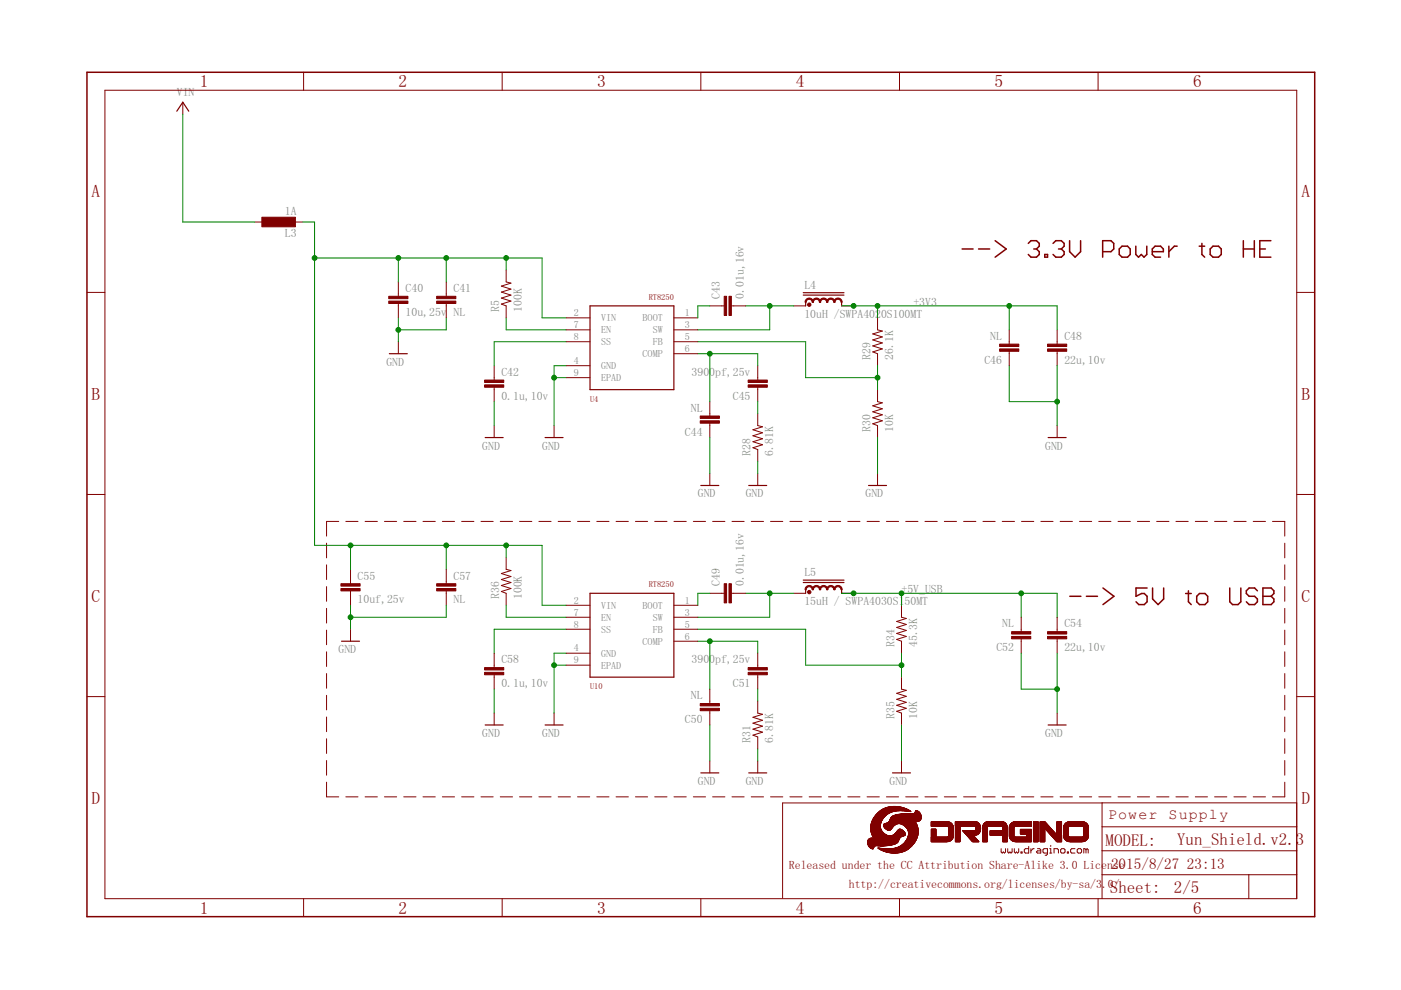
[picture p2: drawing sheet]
<svg xmlns="http://www.w3.org/2000/svg" width="297mm" height="210mm" viewBox="0 0 297 210" stroke-linecap="round" stroke-linejoin="round" font-family="sans-serif">
<defs><g id="words">
<g font-size="3.7" fill="#800000">
<text x="42.4" y="18.5">1</text>
<text x="84.5" y="18.5">2</text>
<text x="126.6" y="18.5">3</text>
<text x="168.7" y="18.5">4</text>
<text x="210.8" y="18.5">5</text>
<text x="253" y="18.5">6</text>
<text x="19.4" y="41.9">A</text>
<text x="275.9" y="41.9">A</text>
<text x="19.4" y="84.7">B</text>
<text x="275.9" y="84.7">B</text>
<text x="19.4" y="127.6">C</text>
<text x="275.9" y="127.6">C</text>
<text x="19.4" y="170.4">D</text>
<text x="275.9" y="170.4">D</text>
<text x="42.4" y="193.7">1</text>
<text x="84.5" y="193.7">2</text>
<text x="126.6" y="193.7">3</text>
<text x="168.7" y="193.7">4</text>
<text x="210.8" y="193.7">5</text>
<text x="253" y="193.7">6</text>
</g>
<g font-size="3.6" fill="#800000">
<text x="234.9" y="173.7">Power Supply</text>
<text x="234.4" y="179.4">MODEL:</text>
<text x="249.6" y="179.1">Yun_Shield.v2.3</text>
<text x="235.3" y="189.4">Sheet:</text>
<text x="248.9" y="189.3">2/5</text>
</g>
<g font-size="3.2" fill="#800000">
<text x="235.6" y="184.2">2015/8/27</text>
<text x="251.7" y="184.2">23:13</text>
</g>
<g font-size="2.5" fill="#808080">
<text x="37.5" y="20.4">VIN</text>
<text x="60.4" y="45.5">1A</text>
<text x="60.4" y="50.3">L3</text>
<text x="86" y="61.9">C40</text>
<text x="96.1" y="61.9">C41</text>
<text x="152.7" y="63.3" transform="rotate(-90 152.7 63.3)">C43</text>
<text x="157.7" y="63.3" transform="rotate(-90 157.7 63.3)">0.01u,16v</text>
<text x="170.6" y="61.2">L4</text>
<text x="193.7" y="64.8">+3V3</text>
<text x="86" y="67">10u,25v</text>
<text x="96.1" y="67">NL</text>
<text x="105.8" y="66.1" transform="rotate(-90 105.8 66.1)">R5</text>
<text x="110.6" y="66.1" transform="rotate(-90 110.6 66.1)">100K</text>
<text x="170.6" y="67.4">10uH /SWPA402</text>
<text x="186.8" y="67.4">0S100MT</text>
<text x="81.9" y="77.5">GND</text>
<text x="184.5" y="76.3" transform="rotate(-90 184.5 76.3)">R29</text>
<text x="189.3" y="76.3" transform="rotate(-90 189.3 76.3)">26.1K</text>
<text x="208.7" y="77.2">C46</text>
<text x="210" y="72.1">NL</text>
<text x="225.7" y="77.2">22u,10v</text>
<text x="225.7" y="72.1">C48</text>
<text x="106.3" y="79.7">C42</text>
<text x="146.6" y="79.7">3900pf,25v</text>
<text x="106.3" y="84.8">0.1u,10v</text>
<text x="146.5" y="87.3">NL</text>
<text x="155.4" y="84.8">C45</text>
<text x="102.2" y="95.3">GND</text>
<text x="114.9" y="95.3">GND</text>
<text x="145.2" y="92.4">C44</text>
<text x="184.5" y="91.5" transform="rotate(-90 184.5 91.5)">R30</text>
<text x="189.3" y="91.5" transform="rotate(-90 189.3 91.5)">10K</text>
<text x="221.6" y="95.3">GND</text>
<text x="159.2" y="96.6" transform="rotate(-90 159.2 96.6)">R28</text>
<text x="164" y="96.6" transform="rotate(-90 164 96.6)">6.81K</text>
<text x="148" y="105.5">GND</text>
<text x="158.1" y="105.5">GND</text>
<text x="183.5" y="105.5">GND</text>
<text x="75.8" y="122.9">C55</text>
<text x="96.1" y="122.9">C57</text>
<text x="152.7" y="124.3" transform="rotate(-90 152.7 124.3)">C49</text>
<text x="157.7" y="124.3" transform="rotate(-90 157.7 124.3)">0.01u,16v</text>
<text x="170.6" y="122.2">L5</text>
<text x="191.1" y="125.8">+5V_USB</text>
<text x="75.8" y="127.9">10uf,25v</text>
<text x="96.1" y="127.9">NL</text>
<text x="105.8" y="127.1" transform="rotate(-90 105.8 127.1)">R36</text>
<text x="110.6" y="127.1" transform="rotate(-90 110.6 127.1)">100K</text>
<text x="170.6" y="128.3">15uH / SWPA4030S1</text>
<text x="191.8" y="128.3">50MT</text>
<text x="189.6" y="137.2" transform="rotate(-90 189.6 137.2)">R34</text>
<text x="194.4" y="137.2" transform="rotate(-90 194.4 137.2)">45.3K</text>
<text x="212.5" y="133">NL</text>
<text x="225.7" y="133">C54</text>
<text x="71.8" y="138.5">GND</text>
<text x="106.3" y="140.6">C58</text>
<text x="146.6" y="140.6">3900pf,25v</text>
<text x="211.3" y="138.1">C52</text>
<text x="225.7" y="138.1">22u,10v</text>
<text x="106.3" y="145.7">0.1u,10v</text>
<text x="146.5" y="148.3">NL</text>
<text x="155.4" y="145.7">C51</text>
<text x="145.2" y="153.3">C50</text>
<text x="189.6" y="152.5" transform="rotate(-90 189.6 152.5)">R35</text>
<text x="194.4" y="152.5" transform="rotate(-90 194.4 152.5)">10K</text>
<text x="102.2" y="156.3">GND</text>
<text x="114.9" y="156.3">GND</text>
<text x="159.2" y="157.5" transform="rotate(-90 159.2 157.5)">R31</text>
<text x="164" y="157.5" transform="rotate(-90 164 157.5)">6.81K</text>
<text x="221.6" y="156.3">GND</text>
<text x="148" y="166.4">GND</text>
<text x="158.1" y="166.4">GND</text>
<text x="188.6" y="166.4">GND</text>
</g>
<g font-size="2.5" fill="#800000">
<text x="167.3" y="184.2">Released under the CC Attribution Share-Alike 3.0 License</text>
<text x="180" y="188.3">http://creativecommons.org/licenses/by-sa/3</text>
<text x="233.7" y="188.3">.0/</text>
</g>
<g font-size="2.1" fill="#808080">
<text x="121.7" y="67">2</text>
<text x="121.7" y="69.6">7</text>
<text x="127.4" y="68.1">VIN</text>
<text x="127.4" y="70.7">EN</text>
<text x="136.2" y="68.1">BOOT</text>
<text x="138.4" y="70.7">SW</text>
<text x="145.2" y="67">1</text>
<text x="145.2" y="69.6">3</text>
<text x="121.7" y="72.1">8</text>
<text x="121.7" y="77.2">4</text>
<text x="127.4" y="73.2">SS</text>
<text x="136.2" y="75.8">COMP</text>
<text x="138.4" y="73.2">FB</text>
<text x="145.2" y="72.1">5</text>
<text x="145.2" y="74.6">6</text>
<text x="121.7" y="79.7">9</text>
<text x="127.4" y="78.3">GND</text>
<text x="127.4" y="80.8">EPAD</text>
<text x="121.7" y="128">2</text>
<text x="121.7" y="130.5">7</text>
<text x="127.4" y="129.1">VIN</text>
<text x="127.4" y="131.6">EN</text>
<text x="136.2" y="129.1">BOOT</text>
<text x="138.4" y="131.6">SW</text>
<text x="145.2" y="128">1</text>
<text x="145.2" y="130.5">3</text>
<text x="121.7" y="133.1">8</text>
<text x="127.4" y="134.2">SS</text>
<text x="136.2" y="136.7">COMP</text>
<text x="138.4" y="134.2">FB</text>
<text x="145.2" y="133.1">5</text>
<text x="145.2" y="135.6">6</text>
<text x="121.7" y="138.1">4</text>
<text x="121.7" y="140.7">9</text>
<text x="127.4" y="139.2">GND</text>
<text x="127.4" y="141.8">EPAD</text>
</g>
<g font-size="1.8" fill="#800000">
<text x="137.5" y="63.6">RT8250</text>
<text x="125.1" y="85.2">U4</text>
<text x="137.5" y="124.5">RT8250</text>
<text x="125.1" y="146.1">U10</text>
</g>
</g></defs>
<g fill="none" stroke="#800000" stroke-width=".21">
<path d="M22.2 19.1h252.7v171.4h-252.7zM64.4 15.3v3.8M106.5 15.3v3.8M148.6 15.3v3.8M190.7 15.3v3.8M232.8 15.3v3.8M38.8 21.7v2.5M54 47.1h2.5M61.6 47.1h2.6M84.5 59.8v3M94.6 59.8v3M107.3 57.2v2.6l1 .2-2 .7 2 .6-2 .6 2 .7-2 .6 2 .6-2 .7 1 .4v2.5"/>
<path d="M18.4 62h3.8M84.5 64.3v3.1M84.5 72.5v2.5M94.6 64.3v3.1M104.8 77.5v3.1M120 67.4h5.1M120 69.9h5.1M120 72.5h5.1M120 77.5h5.1M142.9 67.4h5.1M142.9 69.9h5.1M142.9 72.5h5.1"/>
<path d="M142.9 75h5.1M150.5 64.9h3M155.1 64.9h3M160.7 77.5v3.1M168.3 64.9h2.5M178.4 64.9h2.6M186.1 67.4v2.5l1 .3-2.1 .6 2.1 .6-2.1 .7 2.1 .6-2.1 .6 2.1 .7-2.1 .6 1.1 .4v2.5M214 69.9v3.1M214 74.5v3M224.1 69.9v3.1M224.1 74.5v3M274.9 62h3.8"/>
<path d="M104.8 82.1v3.1M104.8 90.2v2.6M117.5 90.2v2.6M120 80.1h5.1M150.5 85.2v3M150.5 89.7v3.1M160.7 82.1v3.1M160.7 87.7v2.5l1 .3-2.1 .6 2.1 .7-2.1 .6 2.1 .6-2.1 .7 2.1 .6-2.1 .6 1.1 .4v2.6M186.1 82.6v2.6l1 .2-2.1 .6 2.1 .7-2.1 .6 2.1 .6-2.1 .7 2.1 .6-2.1 .7 1.1 .3v2.6M224.1 90.2v2.6M18.4 104.8h3.8M69.2 115.2v3.1"/>
<path d="M69.2 119.8v3.1M71.8 110.6h-2.6v3.1M73.3 110.6h2.6M77.4 110.6h2.6M81.5 110.6h2.6M85.6 110.6h2.6M89.7 110.6h2.6M93.8 110.6h2.6M97.9 110.6h2.6M102 110.6h2.6M106.1 110.6h2.6M107.3 118.2v2.5l1 .3-2 .6 2 .6-2 .7 2 .6-2 .6 2 .7-2 .6 1 .4v2.5"/>
<path d="M110.2 110.6h2.6M114.3 110.6h2.5M118.3 110.6h2.6M122.4 110.6h2.6M126.5 110.6h2.6M130.6 110.6h2.6M134.7 110.6h2.6M138.8 110.6h2.6M142.9 110.6h2.6M147 110.6h2.6M150.5 100.4v2.5M151.1 110.6h2.6"/>
<path d="M155.2 110.6h2.6M159.3 110.6h2.6M160.7 100.4v2.5M163.4 110.6h2.6M167.5 110.6h2.6M171.6 110.6h2.6M175.7 110.6h2.5M179.7 110.6h2.6M183.8 110.6h2.6M186.1 100.4v2.5M187.9 110.6h2.6M192 110.6h2.6"/>
<path d="M196.1 110.6h2.6M200.2 110.6h2.6M204.3 110.6h2.6M208.4 110.6h2.6M212.5 110.6h2.6M216.6 110.6h2.6M220.7 110.6h2.6M224.8 110.6h2.6M228.9 110.6h2.6M233 110.6h2.5M237 110.6h2.6M241.2 110.6h2.5"/>
<path d="M245.2 110.6h2.6M249.3 110.6h2.6M253.4 110.6h2.6M257.5 110.6h2.6M261.6 110.6h2.6M265.7 110.6h2.6M269.8 110.6h2.6v3.1M272.4 115.2v3.1M272.4 119.8v3.1M274.9 104.8h3.8M69.2 124.4v3.1M69.2 129v3.1"/>
<path d="M69.2 133.6v3.1M69.2 138.2v3.1M74.3 120.7v3.1M74.3 125.3v3M74.3 133.4v2.6M94.6 120.7v3.1M94.6 125.3v3M104.8 138.5v3M120 128.3h5.1M120 130.9h5.1M120 133.4h5.1M120 138.5h5.1"/>
<path d="M142.9 128.3h5.1M142.9 130.9h5.1M142.9 133.4h5.1M142.9 136h5.1M150.5 125.8h3M155.1 125.8h3M160.7 138.5v3M168.3 125.8h2.5M178.4 125.8h2.6M191.1 128.3v2.6l1.1 .2-2.1 .7 2.1 .6-2.1 .6 2.1 .7-2.1 .6 2.1 .6-2.1 .7 1 .4v2.5M216.5 130.9v3M216.5 135.4v3.1"/>
<path d="M224.1 130.9v3M224.1 135.4v3.1M272.4 124.4v3.1M272.4 129v3.1M272.4 133.6v3.1M272.4 138.2v3.1M18.4 147.7h3.8M69.2 142.8v3.1M69.2 147.4v3.1M69.2 152v3.1M69.2 156.6v3.1M104.8 143.1v3"/>
<path d="M104.8 151.2v2.5M117.5 151.2v2.5M120 141h5.1M150.5 146.1v3.1M150.5 150.7v3M160.7 143.1v3M160.7 148.7v2.5l1 .2-2.1 .7 2.1 .6-2.1 .6 2.1 .7-2.1 .6 2.1 .6-2.1 .7 1.1 .4v2.5M191.1 143.6v2.5l1.1 .3-2.1 .6 2.1 .6-2.1 .7 2.1 .6-2.1 .6 2.1 .7-2.1 .6 1 .4v2.5M224.1 151.2v2.5M272.4 142.8v3.1M272.4 147.4v3.1M272.4 152v3.1"/>
<path d="M272.4 156.6v3.1M274.9 147.7h3.8M69.2 161.2v3.2M69.2 165.8v3.2h2.6M73.3 169h2.6M77.4 169h2.6M81.5 169h2.6M85.6 169h2.6M89.7 169h2.6M93.8 169h2.6M97.9 169h2.6M102 169h2.6"/>
<path d="M106.1 169h2.6M110.2 169h2.6M114.3 169h2.5M118.3 169h2.6M122.4 169h2.6M126.5 169h2.6M130.6 169h2.6M134.7 169h2.6M138.8 169h2.6M142.9 169h2.6M147 169h2.6M150.5 161.3v2.6"/>
<path d="M151.1 169h2.6M155.2 169h2.6M159.3 169h2.6M160.7 161.3v2.6M163.4 169h2.6M167.5 169h2.6M171.6 169h2.6M175.7 169h2.5M179.7 169h2.6M183.8 169h2.6M187.9 169h2.6M191.1 161.3v2.6"/>
<path d="M192 169h2.6M196.1 169h2.6M200.2 169h2.6M204.3 169h2.6M208.4 169h2.6M212.3 179.9v.7l.2 .3 .2-.3 .3 .3 .2-.3v-.7M212.5 169h2.6M213.7 179.9v.7l.2 .3 .2-.3 .3 .3 .2-.3v-.7M215.1 179.9v.7l.2 .3 .2-.3 .3 .3 .2-.3v-.7M216.6 169h2.6M218.1 179.5v1.4h-.7l-.2-.3v-.4l.2-.3h.7M218.6 179.9v1"/>
<path d="M219.3 179.9h-.3l-.4 .5M220 179.9h.4l.3 .3v.7h-.7l-.3-.3 .3-.2h.7M220.7 169h2.6M222.5 179.9h.3v1M222.8 179.2v.3M224.8 169h2.6M227.9 179.9h-.7l-.2 .3v.4l.2 .3h.7M228.9 169h2.6M233 169h2.5M233.7 175.3h41.2M233.7 170.2h-67.8v20.2M237 169h2.6"/>
<path d="M241.2 169h2.5M245.2 169h2.6M249.3 169h2.6M253.4 169h2.6M257.5 169h2.6M261.6 169h2.6M265.7 169h2.6M272.4 165.8v3.2h-2.6M272.4 161.2v3.2M274.9 170.2h-41.2v20.3M64.4 190.5v3.9M106.5 190.5v3.9"/>
<path d="M148.6 190.5v3.9M190.7 190.5v3.9M216.5 180.6h.2v.3h-.2zM222.1 180.9h-.7l-.3-.3v-.4l.3-.3h.7v1.2l-.3 .2h-.2M222.5 180.9h.5M223.5 180.9v-1h.7l.2 .3v.7M224.9 180.2l.2-.3h.5l.2 .3v.4l-.2 .3h-.5l-.2-.3zM226.3 180.6h.2v.3h-.2zM228.4 180.2l.2-.3h.5l.2 .3v.4l-.2 .3h-.5l-.2-.3zM230.3 180.2l-.5-.3v1M230.3 180.2v.7M230.3 180.2l.2-.3 .2 .3v.7"/>
<path d="M232.8 190.5v3.9M233.7 185.5h41.2M233.7 180.4h41.2M264.8 185.5v5"/>
</g>
<g fill="none" stroke="#800000" stroke-width=".32">
<path d="M18.4 15.3h260.3v179.1h-260.3zM204 52.8h2.3M207.5 52.8h2.3M211 51l2.3 1.8-2.3 1.7M218 51.6l.6-.6h1.2l.5 .6v.6l-.5 .6M219.2 52.8h.6M219.8 52.8l.5 .6v.6l-.5 .5h-1.2l-.6-.5M221.5 54h.6v.5h-.6zM223.3 51.6l.6-.6h1.1l.6 .6v.6l-.6 .6M224.4 52.8h.6M225 52.8l.6 .6v.6l-.6 .5h-1.1l-.6-.5M226.8 51v2.4l1.1 1.1 1.2-1.1v-2.4"/>
<path d="M233.8 53.4h1.7l.6-.6v-1.2l-.6-.6h-1.7v3.5M237.3 52.8l.6-.6h1.2l.5 .6v1.2l-.5 .5h-1.2l-.6-.5zM240.8 52.2v1.8l.6 .5 .6-.5 .5 .5 .6-.5v-1.8M244.3 53.4h2.4v-.6l-.6-.6h-1.2l-.6 .6v1.2l.6 .5h1.2M247.8 52.2v2.3M249.6 52.2h-.6l-1.2 1.2M254.3 52.2h1.1M254.8 51.6v2.4l.6 .5M256.6 52.8l.6-.6h1.1l.6 .6v1.2l-.6 .5h-1.1l-.6-.5zM263.6 52.8h2.3M263.6 51v3.5M265.9 51v3.5"/>
<path d="M267.1 52.8h1.2M269.5 51h-2.4v3.5h2.4M226.8 126.4h2.4M230.3 126.4h2.4M233.8 124.7l2.4 1.7-2.4 1.8M243.2 124.7h-2.3v1.7l1.1-.6h.6l.6 .6v1.2l-.6 .6h-1.2l-.5-.6M244.4 124.7v2.3l1.1 1.2 1.2-1.2v-2.3M251.4 125.8h1.2M252 125.3v2.3l.6 .6M254.3 125.8h1.2l.6 .6v1.2l-.6 .6h-1.2l-.6-.6v-1.2zM260.7 124.7v2.9l.6 .6h1.2l.6-.6v-2.9M266.6 125.3l-.6-.6h-1.2l-.6 .6v.5l.6 .6h1.2l.6 .6v.6l-.6 .6h-1.2l-.6-.6"/>
<path d="M267.8 126.4h1.7M267.8 124.7h1.7l.6 .6v.5l-.6 .6 .6 .6v.6l-.6 .6h-1.7z"/>
</g>
<g fill="#800000" stroke="#800000" stroke-width=".21">
<path d="M189.2 180.8l.8 .1z"/>
<path d="M188.9 180.8h1.4z"/>
<path d="M188.7 180.8h1.8z"/>
<path d="M188.6 180.8h2.1z"/>
<path d="M188.4 180.7l2.4 .1z"/>
<path d="M188.3 180.7h2.6z"/>
<path d="M188.2 180.7h2.9z"/>
<path d="M188.1 180.7h3.1z"/>
<path d="M188 180.6l3.2 .1z"/>
<path d="M187.9 180.6l3.4 .1z"/>
<path d="M187.8 180.6h3.6z"/>
<path d="M187.7 180.6h3.8z"/>
<path d="M187.6 180.5l3.9 .1z"/>
<path d="M187.6 180.5l4 .1z"/>
<path d="M187.5 180.5h4.2z"/>
<path d="M187.4 180.4l4.3 .1z"/>
<path d="M187.3 180.4l4.5 .1z"/>
<path d="M187.3 180.4h4.6z"/>
<path d="M187.2 180.4h4.7z"/>
<path d="M187.2 180.4h4.8z"/>
<path d="M187.1 180.3l4.9 .1z"/>
<path d="M187 180.3h5.1z"/>
<path d="M186.9 180.3h5.3z"/>
<path d="M186.9 180.2l5.3 .1z"/>
<path d="M186.8 180.2h5.4z"/>
<path d="M186.8 180.2h5.5z"/>
<path d="M186.7 180.1l5.6 .1z"/>
<path d="M186.7 180.1l5.7 .1z"/>
<path d="M186.6 180.1h5.8z"/>
<path d="M186.5 180l6 .1z"/>
<path d="M186.5 180h6.1z"/>
<path d="M186.4 180h6.2z"/>
<path d="M184.9 179.9l.2 .1z"/>
<path d="M186.4 179.9l1.5 .1z"/>
<path d="M188.8 179.9l3.8 .1z"/>
<path d="M184.8 179.9l.3 .1z"/>
<path d="M186.3 179.9l1.2 .1z"/>
<path d="M189.1 179.9l3.5 .1z"/>
<path d="M184.8 179.9h.3z"/>
<path d="M186.3 179.9h.9z"/>
<path d="M189.3 179.9h3.4z"/>
<path d="M184.7 179.9h.4z"/>
<path d="M186.2 179.9h.8z"/>
<path d="M189.5 179.9h3.2z"/>
<path d="M186.2 179.9h.6z"/>
<path d="M189.6 179.9h3.1z"/>
<path d="M184.6 179.8l.6 .1z"/>
<path d="M186.2 179.8l.3 .1z"/>
<path d="M189.7 179.8l3.1 .1z"/>
<path d="M184.6 179.8h.6z"/>
<path d="M186.2 179.8h.2z"/>
<path d="M189.8 179.8h3z"/>
<path d="M189.9 179.8h2.9z"/>
<path d="M184.5 179.7l.7 .1z"/>
<path d="M190 179.7l2.9 .1z"/>
<path d="M190.1 179.7l2.8 .1z"/>
<path d="M184.4 179.7h.9z"/>
<path d="M190.2 179.7h2.7z"/>
<path d="M184.4 179.7h.8z"/>
<path d="M190.2 179.7h2.8z"/>
<path d="M184.4 179.6l.9 .1z"/>
<path d="M190.3 179.6l2.7 .1z"/>
<path d="M190.4 179.6l2.6 .1z"/>
<path d="M184.3 179.6h1z"/>
<path d="M190.5 179.6h2.5z"/>
<path d="M190.5 179.6h2.6z"/>
<path d="M184.3 179.5l1 .1z"/>
<path d="M190.6 179.5l2.5 .1z"/>
<path d="M184.3 179.5h1.1z"/>
<path d="M190.7 179.5h2.5z"/>
<path d="M184.2 179.4l1.2 .1z"/>
<path d="M190.8 179.4l2.4 .1z"/>
<path d="M184.2 179.4h1.3z"/>
<path d="M190.9 179.4h2.4z"/>
<path d="M184.2 179.3l1.3 .1z"/>
<path d="M186.6 179.3l.8 .1z"/>
<path d="M190.9 179.3l2.4 .1z"/>
<path d="M184.2 179.3h1.4z"/>
<path d="M186.1 179.3h1.6z"/>
<path d="M191 179.3h2.3z"/>
<path d="M184.1 179.3h1.6z"/>
<path d="M185.8 179.3h2.2z"/>
<path d="M191 179.3h2.4z"/>
<path d="M184.1 179.3h4.1z"/>
<path d="M191.1 179.3h2.3z"/>
<path d="M184.1 179.2l4.2 .1z"/>
<path d="M191.1 179.2l2.3 .1z"/>
<path d="M184.1 179.2l4.4 .1z"/>
<path d="M191.2 179.2l2.2 .1z"/>
<path d="M184.1 179.2h4.6z"/>
<path d="M191.2 179.2h2.3z"/>
<path d="M184.1 179.2h4.8z"/>
<path d="M184.1 179.1l4.9 .1z"/>
<path d="M191.2 179.1l2.3 .1z"/>
<path d="M184.1 179.1l5 .1z"/>
<path d="M191.3 179.1l2.2 .1z"/>
<path d="M184.1 179.1h5.1z"/>
<path d="M191.3 179.1h2.2z"/>
<path d="M184.1 179l5.3 .1z"/>
<path d="M191.3 179l2.2 .1z"/>
<path d="M184 179l5.4 .1z"/>
<path d="M191.4 179l2.2 .1z"/>
<path d="M184 179h5.5z"/>
<path d="M191.4 179h2.2z"/>
<path d="M184 179h5.6z"/>
<path d="M184 179h5.7z"/>
<path d="M191.5 179h2.1z"/>
<path d="M184 178.9l5.8 .1z"/>
<path d="M191.5 178.9l2.2 .1z"/>
<path d="M184 178.9h5.8z"/>
<path d="M191.5 178.9h2.2z"/>
<path d="M191.6 178.9h2.1z"/>
<path d="M184 178.9h5.9z"/>
<path d="M184 178.8l5.9 .1z"/>
<path d="M191.6 178.8l2.1 .1z"/>
<path d="M184 178.8h6z"/>
<path d="M191.6 178.8h2.2z"/>
<path d="M184 178.8h6.1z"/>
<path d="M191.7 178.8h2.1z"/>
<path d="M184 178.7l6.1 .1z"/>
<path d="M191.7 178.7l2.1 .1z"/>
<path d="M184 178.7h6.2z"/>
<path d="M191.7 178.7h2.2z"/>
<path d="M184 178.6l6.2 .1z"/>
<path d="M191.8 178.6l2.1 .1z"/>
<path d="M184 178.6l6.3 .1z"/>
<path d="M184 178.6h6.3z"/>
<path d="M191.8 178.6h2.1z"/>
<path d="M184 178.5l6.4 .1z"/>
<path d="M191.9 178.5l2 .1z"/>
<path d="M191.9 178.5l2.1 .1z"/>
<path d="M184 178.5h6.4z"/>
<path d="M191.9 178.5h2.1z"/>
<path d="M197.4 178.5h3.4z"/>
<path d="M202.6 178.5h.9z"/>
<path d="M206.2 178.5h1.4z"/>
<path d="M208.3 178.5h1z"/>
<path d="M212.6 178.5h1z"/>
<path d="M215.3 178.5h3.4z"/>
<path d="M219.1 178.5h1z"/>
<path d="M220.5 178.5h1z"/>
<path d="M224.1 178.5h1z"/>
<path d="M226.8 178.5h2.7z"/>
<path d="M184 178.4l6.4 .1z"/>
<path d="M192 178.4l2 .1z"/>
<path d="M197.4 178.4l3.6 .1z"/>
<path d="M202.6 178.4l.9 .1z"/>
<path d="M206.2 178.4l1.3 .1z"/>
<path d="M208.3 178.4l1 .1z"/>
<path d="M212.6 178.4l1 .1z"/>
<path d="M215.1 178.4l3.6 .1z"/>
<path d="M219.1 178.4l1 .1z"/>
<path d="M220.5 178.4l1 .1z"/>
<path d="M224 178.4l1.1 .1z"/>
<path d="M226.6 178.4l3.1 .1z"/>
<path d="M184 178.4h6.4z"/>
<path d="M192 178.4h2.1z"/>
<path d="M197.4 178.4h3.8z"/>
<path d="M202.6 178.4h.9z"/>
<path d="M206.2 178.4h1.3z"/>
<path d="M208.3 178.4h1z"/>
<path d="M212.6 178.4h1z"/>
<path d="M215 178.4h3.7z"/>
<path d="M219.1 178.4h1z"/>
<path d="M220.5 178.4h1z"/>
<path d="M224 178.4h1.1z"/>
<path d="M226.5 178.4h3.3z"/>
<path d="M192 178.4h2z"/>
<path d="M197.4 178.4h3.9z"/>
<path d="M206.1 178.4h1.4z"/>
<path d="M214.9 178.4h3.8z"/>
<path d="M226.4 178.4h3.5z"/>
<path d="M214.8 178.4h3.9z"/>
<path d="M226.3 178.4h3.7z"/>
<path d="M184 178.3l6.5 .1z"/>
<path d="M192 178.3l2.1 .1z"/>
<path d="M197.5 178.3l3.9 .1z"/>
<path d="M202.6 178.3l.9 .1z"/>
<path d="M206.1 178.3l1.4 .1z"/>
<path d="M208.3 178.3l1 .1z"/>
<path d="M212.6 178.3l1 .1z"/>
<path d="M214.8 178.3l3.9 .1z"/>
<path d="M219.1 178.3l1 .1z"/>
<path d="M220.5 178.3l1 .1z"/>
<path d="M224 178.3l1.1 .1z"/>
<path d="M226.3 178.3l3.7 .1z"/>
<path d="M184 178.3h6.5z"/>
<path d="M192.1 178.3h2z"/>
<path d="M197.4 178.3h4z"/>
<path d="M202.6 178.3h.9z"/>
<path d="M206.1 178.3h1.3z"/>
<path d="M208.3 178.3h1z"/>
<path d="M212.6 178.3h1z"/>
<path d="M214.7 178.3h4z"/>
<path d="M219.1 178.3h1z"/>
<path d="M220.5 178.3h1z"/>
<path d="M223.9 178.3h1.2z"/>
<path d="M226.2 178.3h3.9z"/>
<path d="M192 178.3h2.1z"/>
<path d="M197.4 178.3h4.1z"/>
<path d="M206 178.3h1.4z"/>
<path d="M184 178.2l6.5 .1z"/>
<path d="M192.1 178.2l2 .1z"/>
<path d="M197.4 178.2l4.1 .1z"/>
<path d="M202.6 178.2l.9 .1z"/>
<path d="M206 178.2l1.4 .1z"/>
<path d="M208.3 178.2l1 .1z"/>
<path d="M212.6 178.2l1 .1z"/>
<path d="M214.6 178.2l4.1 .1z"/>
<path d="M219.1 178.2l1 .1z"/>
<path d="M220.5 178.2l1 .1z"/>
<path d="M223.9 178.2l1.2 .1z"/>
<path d="M226.1 178.2l4 .1z"/>
<path d="M206 178.2l1.3 .1z"/>
<path d="M226.1 178.2l4.1 .1z"/>
<path d="M184 178.2h6.5z"/>
<path d="M192.1 178.2h2z"/>
<path d="M197.4 178.2h4.2z"/>
<path d="M202.6 178.2h.9z"/>
<path d="M206 178.2h1.3z"/>
<path d="M208.3 178.2h1z"/>
<path d="M212.6 178.2h1z"/>
<path d="M214.5 178.2h4.2z"/>
<path d="M219.1 178.2h1z"/>
<path d="M220.5 178.2h1z"/>
<path d="M223.8 178.2h1.3z"/>
<path d="M226 178.2h4.2z"/>
<path d="M192.1 178.2h2.1z"/>
<path d="M197.5 178.2h4.1z"/>
<path d="M226 178.2h4.3z"/>
<path d="M184 178.1l6.5 .1z"/>
<path d="M192.2 178.1l2 .1z"/>
<path d="M197.4 178.1l4.2 .1z"/>
<path d="M202.6 178.1l.9 .1z"/>
<path d="M205.9 178.1l1.4 .1z"/>
<path d="M208.3 178.1l1 .1z"/>
<path d="M212.6 178.1l1 .1z"/>
<path d="M214.5 178.1l4.2 .1z"/>
<path d="M219.1 178.1l1 .1z"/>
<path d="M220.5 178.1l1 .1z"/>
<path d="M223.8 178.1l1.3 .1z"/>
<path d="M226 178.1l4.3 .1z"/>
<path d="M184.1 178.1l6.4 .1z"/>
<path d="M197.4 178.1l4.3 .1z"/>
<path d="M214.4 178.1l4.3 .1z"/>
<path d="M225.9 178.1l4.4 .1z"/>
<path d="M184 178.1h6.6z"/>
<path d="M192.2 178.1h2z"/>
<path d="M197.4 178.1h4.3z"/>
<path d="M202.6 178.1h.9z"/>
<path d="M205.9 178.1h1.3z"/>
<path d="M208.3 178.1h1z"/>
<path d="M212.6 178.1h1z"/>
<path d="M214.4 178.1h4.3z"/>
<path d="M219.1 178.1h1z"/>
<path d="M220.5 178.1h1z"/>
<path d="M223.8 178.1h1.3z"/>
<path d="M225.9 178.1h4.5z"/>
<path d="M184.1 178.1h6.5z"/>
<path d="M197.5 178.1h4.2z"/>
<path d="M223.7 178.1h1.4z"/>
<path d="M184.1 178l6.5 .1z"/>
<path d="M192.2 178l2 .1z"/>
<path d="M197.4 178l4.4 .1z"/>
<path d="M202.6 178l.9 .1z"/>
<path d="M205.8 178l1.4 .1z"/>
<path d="M208.3 178l1 .1z"/>
<path d="M212.6 178l1 .1z"/>
<path d="M214.4 178l4.3 .1z"/>
<path d="M219.1 178l1 .1z"/>
<path d="M220.5 178l1 .1z"/>
<path d="M223.7 178l1.4 .1z"/>
<path d="M225.9 178l4.5 .1z"/>
<path d="M192.3 178l1.9 .1z"/>
<path d="M214.3 178l4.4 .1z"/>
<path d="M225.8 178l4.6 .1z"/>
<path d="M184.1 178h6.5z"/>
<path d="M192.2 178h2.1z"/>
<path d="M197.4 178h4.4z"/>
<path d="M202.6 178h.9z"/>
<path d="M205.8 178h1.4z"/>
<path d="M208.3 178h1z"/>
<path d="M212.6 178h1z"/>
<path d="M214.3 178h4.4z"/>
<path d="M219.1 178h1z"/>
<path d="M220.5 178h1z"/>
<path d="M223.6 178h1.5z"/>
<path d="M225.8 178h4.7z"/>
<path d="M184.2 178h6.4z"/>
<path d="M192.3 178h2z"/>
<path d="M205.8 178h1.3z"/>
<path d="M184.2 177.9l6.4 .1z"/>
<path d="M192.3 177.9l2 .1z"/>
<path d="M197.4 177.9l4.4 .1z"/>
<path d="M202.6 177.9l.9 .1z"/>
<path d="M205.7 177.9l1.4 .1z"/>
<path d="M208.3 177.9l1 .1z"/>
<path d="M212.6 177.9l1 .1z"/>
<path d="M214.3 177.9l4.4 .1z"/>
<path d="M219.1 177.9l1 .1z"/>
<path d="M220.5 177.9l1 .1z"/>
<path d="M223.6 177.9l1.5 .1z"/>
<path d="M225.8 177.9l4.7 .1z"/>
<path d="M184.2 177.9h6.4z"/>
<path d="M192.3 177.9h2z"/>
<path d="M197.5 177.9h4.4z"/>
<path d="M202.6 177.9h.9z"/>
<path d="M205.7 177.9h1.4z"/>
<path d="M208.3 177.9h1z"/>
<path d="M212.6 177.9h1z"/>
<path d="M214.3 177.9h4.4z"/>
<path d="M219.1 177.9h1z"/>
<path d="M220.5 177.9h1z"/>
<path d="M223.6 177.9h1.5z"/>
<path d="M225.8 177.9h4.7z"/>
<path d="M197.4 177.9h4.5z"/>
<path d="M214.2 177.9h4.5z"/>
<path d="M225.7 177.9h4.8z"/>
<path d="M184.3 177.9h6.4z"/>
<path d="M205.7 177.9h1.3z"/>
<path d="M225.7 177.9h4.9z"/>
<path d="M184.3 177.8l6.4 .1z"/>
<path d="M192.3 177.8l2 .1z"/>
<path d="M197.4 177.8l4.5 .1z"/>
<path d="M202.6 177.8l.9 .1z"/>
<path d="M205.7 177.8l1.3 .1z"/>
<path d="M208.3 177.8l1 .1z"/>
<path d="M212.6 177.8l1 .1z"/>
<path d="M214.2 177.8l4.5 .1z"/>
<path d="M219.1 177.8l1 .1z"/>
<path d="M220.5 177.8l1 .1z"/>
<path d="M223.5 177.8l1.6 .1z"/>
<path d="M225.7 177.8l4.9 .1z"/>
<path d="M205.6 177.8l1.4 .1z"/>
<path d="M184.4 177.8h6.3z"/>
<path d="M192.4 177.8h2z"/>
<path d="M197.4 177.8h4.6z"/>
<path d="M202.6 177.8h.9z"/>
<path d="M205.6 177.8h1.4z"/>
<path d="M208.3 177.8h1z"/>
<path d="M212.6 177.8h1z"/>
<path d="M214.1 177.8h4.6z"/>
<path d="M219.1 177.8h1z"/>
<path d="M220.5 177.8h1z"/>
<path d="M223.5 177.8h1.6z"/>
<path d="M225.7 177.8h4.9z"/>
<path d="M205.6 177.8h1.3z"/>
<path d="M184.5 177.7l6.2 .1z"/>
<path d="M192.4 177.7l2 .1z"/>
<path d="M197.5 177.7l4.5 .1z"/>
<path d="M202.6 177.7l.9 .1z"/>
<path d="M205.6 177.7l1.3 .1z"/>
<path d="M208.3 177.7l1 .1z"/>
<path d="M212.6 177.7l1 .1z"/>
<path d="M214.1 177.7l4.6 .1z"/>
<path d="M219.1 177.7l1 .1z"/>
<path d="M220.5 177.7l1 .1z"/>
<path d="M223.4 177.7l1.7 .1z"/>
<path d="M225.6 177.7l5 .1z"/>
<path d="M184.6 177.7l6.2 .1z"/>
<path d="M205.5 177.7l1.4 .1z"/>
<path d="M184.7 177.7h6.1z"/>
<path d="M192.4 177.7h2z"/>
<path d="M197.4 177.7h4.6z"/>
<path d="M202.6 177.7h.9z"/>
<path d="M205.5 177.7h1.4z"/>
<path d="M208.3 177.7h1z"/>
<path d="M212.6 177.7h1z"/>
<path d="M214.1 177.7h4.6z"/>
<path d="M219.1 177.7h1z"/>
<path d="M220.5 177.7h1z"/>
<path d="M223.4 177.7h1.7z"/>
<path d="M225.6 177.7h5.1z"/>
<path d="M185.3 177.7h5.5z"/>
<path d="M205.5 177.7h1.3z"/>
<path d="M185.3 177.6l5.5 .1z"/>
<path d="M192.4 177.6l2 .1z"/>
<path d="M197.4 177.6l4.7 .1z"/>
<path d="M202.6 177.6l.9 .1z"/>
<path d="M205.5 177.6l1.3 .1z"/>
<path d="M208.3 177.6l1 .1z"/>
<path d="M212.6 177.6l1 .1z"/>
<path d="M214.1 177.6l4.6 .1z"/>
<path d="M219.1 177.6l1 .1z"/>
<path d="M220.5 177.6l1 .1z"/>
<path d="M223.4 177.6l1.7 .1z"/>
<path d="M225.6 177.6l5.1 .1z"/>
<path d="M185.2 177.6l5.6 .1z"/>
<path d="M223.3 177.6l1.8 .1z"/>
<path d="M185.2 177.6h5.6z"/>
<path d="M192.4 177.6h2z"/>
<path d="M197.4 177.6h4.7z"/>
<path d="M202.6 177.6h.9z"/>
<path d="M205.4 177.6h1.4z"/>
<path d="M208.3 177.6h1z"/>
<path d="M212.6 177.6h1z"/>
<path d="M214.1 177.6h4.6z"/>
<path d="M219.1 177.6h1z"/>
<path d="M220.5 177.6h1z"/>
<path d="M223.3 177.6h1.8z"/>
<path d="M225.6 177.6h5.1z"/>
<path d="M192.5 177.6h2z"/>
<path d="M185.2 177.5l5.7 .1z"/>
<path d="M192.5 177.5l2 .1z"/>
<path d="M197.4 177.5l4.7 .1z"/>
<path d="M202.6 177.5l.9 .1z"/>
<path d="M205.4 177.5l1.4 .1z"/>
<path d="M208.3 177.5l1 .1z"/>
<path d="M212.6 177.5l1 .1z"/>
<path d="M214.1 177.5l4.6 .1z"/>
<path d="M219.1 177.5l1 .1z"/>
<path d="M220.5 177.5l1 .1z"/>
<path d="M223.2 177.5l1.9 .1z"/>
<path d="M225.6 177.5l5.1 .1z"/>
<path d="M185.2 177.5h5.7z"/>
<path d="M192.5 177.5h2z"/>
<path d="M197.4 177.5h4.7z"/>
<path d="M202.6 177.5h.9z"/>
<path d="M205.4 177.5h1.3z"/>
<path d="M208.3 177.5h1z"/>
<path d="M212.6 177.5h1z"/>
<path d="M214 177.5h4.7z"/>
<path d="M219.1 177.5h1z"/>
<path d="M220.5 177.5h1z"/>
<path d="M223.2 177.5h1.9z"/>
<path d="M225.6 177.5h5.1z"/>
<path d="M205.3 177.5h1.4z"/>
<path d="M225.5 177.5h5.2z"/>
<path d="M185.1 177.5h5.8z"/>
<path d="M197.5 177.5h.9z"/>
<path d="M200.9 177.5h1.2z"/>
<path d="M214 177.5h1.3z"/>
<path d="M217.7 177.5h1z"/>
<path d="M225.5 177.5h1.3z"/>
<path d="M229.5 177.5h1.2z"/>
<path d="M185.1 177.4l5.9 .1z"/>
<path d="M192.5 177.4l2 .1z"/>
<path d="M197.5 177.4l.9 .1z"/>
<path d="M201 177.4l1.1 .1z"/>
<path d="M202.6 177.4l.9 .1z"/>
<path d="M205.3 177.4l1.4 .1z"/>
<path d="M208.3 177.4l1 .1z"/>
<path d="M212.6 177.4l1 .1z"/>
<path d="M214 177.4l1.2 .1z"/>
<path d="M217.7 177.4l1 .1z"/>
<path d="M219.1 177.4l1 .1z"/>
<path d="M220.5 177.4l1 .1z"/>
<path d="M223.2 177.4l1.9 .1z"/>
<path d="M225.5 177.4l1.2 .1z"/>
<path d="M229.6 177.4l1.1 .1z"/>
<path d="M185.1 177.4h5.9z"/>
<path d="M192.5 177.4h2z"/>
<path d="M197.5 177.4h.9z"/>
<path d="M201 177.4h1.1z"/>
<path d="M202.6 177.4h.9z"/>
<path d="M205.3 177.4h1.3z"/>
<path d="M208.3 177.4h1z"/>
<path d="M212.6 177.4h1z"/>
<path d="M214 177.4h1.1z"/>
<path d="M217.7 177.4h1z"/>
<path d="M219.1 177.4h1z"/>
<path d="M220.5 177.4h1z"/>
<path d="M223.1 177.4h2z"/>
<path d="M225.5 177.4h1.1z"/>
<path d="M229.7 177.4h1.1z"/>
<path d="M185.1 177.4h6z"/>
<path d="M185.1 177.4h6.1z"/>
<path d="M201.1 177.4h1z"/>
<path d="M205.2 177.4h1.4z"/>
<path d="M185.1 177.3l6.2 .1z"/>
<path d="M192.5 177.3l2 .1z"/>
<path d="M197.5 177.3l.9 .1z"/>
<path d="M201.1 177.3l1 .1z"/>
<path d="M202.6 177.3l.9 .1z"/>
<path d="M205.2 177.3l1.4 .1z"/>
<path d="M208.3 177.3l1 .1z"/>
<path d="M212.6 177.3l1 .1z"/>
<path d="M214 177.3l1.1 .1z"/>
<path d="M217.7 177.3l1 .1z"/>
<path d="M219.1 177.3l1 .1z"/>
<path d="M220.5 177.3l1 .1z"/>
<path d="M223.1 177.3l2 .1z"/>
<path d="M225.5 177.3l1.1 .1z"/>
<path d="M229.7 177.3l1.1 .1z"/>
<path d="M205.2 177.3l1.3 .1z"/>
<path d="M214 177.3l1 .1z"/>
<path d="M225.5 177.3l1 .1z"/>
<path d="M185.1 177.3h6.3z"/>
<path d="M192.5 177.3h2z"/>
<path d="M197.5 177.3h.9z"/>
<path d="M201.1 177.3h1z"/>
<path d="M202.6 177.3h.9z"/>
<path d="M205.2 177.3h1.3z"/>
<path d="M208.3 177.3h1z"/>
<path d="M212.6 177.3h1z"/>
<path d="M214 177.3h1z"/>
<path d="M217.7 177.3h1z"/>
<path d="M219.1 177.3h1z"/>
<path d="M220.5 177.3h1z"/>
<path d="M223 177.3h2.1z"/>
<path d="M225.5 177.3h1z"/>
<path d="M229.7 177.3h1.1z"/>
<path d="M185 177.2l6.5 .1z"/>
<path d="M192.6 177.2l1.9 .1z"/>
<path d="M197.5 177.2l.9 .1z"/>
<path d="M201.1 177.2l1 .1z"/>
<path d="M202.6 177.2l.9 .1z"/>
<path d="M205.1 177.2l1.4 .1z"/>
<path d="M208.3 177.2l1 .1z"/>
<path d="M212.6 177.2l1 .1z"/>
<path d="M214 177.2l1 .1z"/>
<path d="M217.7 177.2l1 .1z"/>
<path d="M219.1 177.2l1 .1z"/>
<path d="M220.5 177.2l1 .1z"/>
<path d="M223 177.2l2.1 .1z"/>
<path d="M225.5 177.2l1 .1z"/>
<path d="M229.8 177.2l1 .1z"/>
<path d="M185 177.2l6.6 .1z"/>
<path d="M192.6 177.2l2 .1z"/>
<path d="M185 177.2h3.5z"/>
<path d="M188.8 177.2h2.8z"/>
<path d="M192.6 177.2h2z"/>
<path d="M197.5 177.2h.9z"/>
<path d="M201.1 177.2h1z"/>
<path d="M202.6 177.2h.9z"/>
<path d="M205.1 177.2h1.3z"/>
<path d="M208.3 177.2h1z"/>
<path d="M212.6 177.2h1z"/>
<path d="M214 177.2h1z"/>
<path d="M217.7 177.2h1z"/>
<path d="M219.1 177.2h1z"/>
<path d="M220.5 177.2h1z"/>
<path d="M223 177.2h2.1z"/>
<path d="M225.5 177.2h1z"/>
<path d="M229.8 177.2h1z"/>
<path d="M185 177.2h3.3z"/>
<path d="M189 177.2h2.7z"/>
<path d="M222.9 177.2h2.2z"/>
<path d="M185 177.1l3.2 .1z"/>
<path d="M189.1 177.1l2.6 .1z"/>
<path d="M192.6 177.1l2 .1z"/>
<path d="M197.5 177.1l.9 .1z"/>
<path d="M201.1 177.1l1 .1z"/>
<path d="M202.6 177.1l.9 .1z"/>
<path d="M205 177.1l1.4 .1z"/>
<path d="M208.3 177.1l1 .1z"/>
<path d="M212.6 177.1l1 .1z"/>
<path d="M214 177.1l1 .1z"/>
<path d="M217.7 177.1l1 .1z"/>
<path d="M219.1 177.1l1 .1z"/>
<path d="M220.5 177.1l1 .1z"/>
<path d="M222.9 177.1l2.2 .1z"/>
<path d="M225.5 177.1l1 .1z"/>
<path d="M229.8 177.1l1 .1z"/>
<path d="M189.2 177.1l2.6 .1z"/>
<path d="M185 177.1h3.1z"/>
<path d="M189.2 177.1h2.7z"/>
<path d="M192.6 177.1h2z"/>
<path d="M197.5 177.1h.9z"/>
<path d="M201.1 177.1h1z"/>
<path d="M202.6 177.1h.9z"/>
<path d="M205 177.1h1.4z"/>
<path d="M208.3 177.1h1z"/>
<path d="M212.6 177.1h1z"/>
<path d="M214 177.1h1z"/>
<path d="M217.7 177.1h1z"/>
<path d="M219.1 177.1h1z"/>
<path d="M220.5 177.1h1z"/>
<path d="M222.9 177.1h2.2z"/>
<path d="M225.5 177.1h1z"/>
<path d="M229.8 177.1h1z"/>
<path d="M185 177.1h3z"/>
<path d="M189.3 177.1h2.6z"/>
<path d="M205 177.1h1.3z"/>
<path d="M209.9 177.1h3.7z"/>
<path d="M222.8 177.1h2.3z"/>
<path d="M184.9 177.1h3.1z"/>
<path d="M205 177.1h1.8z"/>
<path d="M184.9 177l3 .1z"/>
<path d="M189.4 177l2.5 .1z"/>
<path d="M192.6 177l2 .1z"/>
<path d="M197.5 177l.9 .1z"/>
<path d="M201.1 177l1 .1z"/>
<path d="M202.6 177l.9 .1z"/>
<path d="M204.9 177l2.1 .1z"/>
<path d="M208.3 177l1 .1z"/>
<path d="M209.9 177l3.7 .1z"/>
<path d="M214 177l1 .1z"/>
<path d="M217.7 177l1 .1z"/>
<path d="M219.1 177l1 .1z"/>
<path d="M220.5 177l1 .1z"/>
<path d="M222.8 177l1.3 .1z"/>
<path d="M224.1 177l1 .1z"/>
<path d="M225.5 177l1 .1z"/>
<path d="M229.8 177l1 .1z"/>
<path d="M184.9 177h3z"/>
<path d="M189.4 177h2.5z"/>
<path d="M192.6 177h2z"/>
<path d="M197.5 177h.9z"/>
<path d="M201.1 177h1z"/>
<path d="M202.6 177h.9z"/>
<path d="M204.9 177h2.2z"/>
<path d="M208.3 177h1z"/>
<path d="M209.9 177h3.7z"/>
<path d="M214 177h1z"/>
<path d="M217.7 177h1z"/>
<path d="M219.1 177h1z"/>
<path d="M220.5 177h1z"/>
<path d="M222.8 177h1.2z"/>
<path d="M224.1 177h1z"/>
<path d="M225.5 177h1z"/>
<path d="M229.8 177h1z"/>
<path d="M189.5 177h2.4z"/>
<path d="M184.9 177h2.9z"/>
<path d="M204.9 177h2.3z"/>
<path d="M184.9 176.9l2.8 .1z"/>
<path d="M189.5 176.9l2.4 .1z"/>
<path d="M192.6 176.9l2 .1z"/>
<path d="M197.5 176.9l.9 .1z"/>
<path d="M201.1 176.9l1 .1z"/>
<path d="M202.6 176.9l.9 .1z"/>
<path d="M204.8 176.9l2.4 .1z"/>
<path d="M208.3 176.9l1 .1z"/>
<path d="M209.9 176.9l3.7 .1z"/>
<path d="M214 176.9l1 .1z"/>
<path d="M217.7 176.9l1 .1z"/>
<path d="M219.1 176.9l1 .1z"/>
<path d="M220.5 176.9l1 .1z"/>
<path d="M222.7 176.9l1.2 .1z"/>
<path d="M224.1 176.9l1 .1z"/>
<path d="M225.5 176.9l1 .1z"/>
<path d="M229.8 176.9l1 .1z"/>
<path d="M184.9 176.9h2.8z"/>
<path d="M189.6 176.9h2.3z"/>
<path d="M192.6 176.9h2z"/>
<path d="M197.5 176.9h.9z"/>
<path d="M201.1 176.9h1z"/>
<path d="M202.6 176.9h.9z"/>
<path d="M204.8 176.9h2.5z"/>
<path d="M208.3 176.9h1z"/>
<path d="M209.9 176.9h3.7z"/>
<path d="M214 176.9h1z"/>
<path d="M217.7 176.9h1z"/>
<path d="M219.1 176.9h1z"/>
<path d="M220.5 176.9h1z"/>
<path d="M222.7 176.9h1.2z"/>
<path d="M224.1 176.9h1z"/>
<path d="M225.5 176.9h1z"/>
<path d="M229.8 176.9h1z"/>
<path d="M184.8 176.9h2.9z"/>
<path d="M184.8 176.8l2.8 .1z"/>
<path d="M189.7 176.8l2.2 .1z"/>
<path d="M192.6 176.8l2 .1z"/>
<path d="M197.5 176.8l.9 .1z"/>
<path d="M201.1 176.8l1 .1z"/>
<path d="M202.6 176.8l.9 .1z"/>
<path d="M204.8 176.8l2.6 .1z"/>
<path d="M208.3 176.8l1 .1z"/>
<path d="M209.9 176.8l3.7 .1z"/>
<path d="M214 176.8l1 .1z"/>
<path d="M217.7 176.8l1 .1z"/>
<path d="M219.1 176.8l1 .1z"/>
<path d="M220.5 176.8l1 .1z"/>
<path d="M222.6 176.8l1.3 .1z"/>
<path d="M224.1 176.8l1 .1z"/>
<path d="M225.5 176.8l1 .1z"/>
<path d="M229.8 176.8l1 .1z"/>
<path d="M184.8 176.8h2.8z"/>
<path d="M189.7 176.8h2.2z"/>
<path d="M192.6 176.8h2z"/>
<path d="M197.5 176.8h.9z"/>
<path d="M201.1 176.8h1z"/>
<path d="M202.6 176.8h.9z"/>
<path d="M204.7 176.8h2.7z"/>
<path d="M208.3 176.8h1z"/>
<path d="M209.9 176.8h3.7z"/>
<path d="M214 176.8h1z"/>
<path d="M216.3 176.8h2.4z"/>
<path d="M219.1 176.8h1z"/>
<path d="M220.5 176.8h1z"/>
<path d="M222.6 176.8h1.3z"/>
<path d="M224.1 176.8h1z"/>
<path d="M225.5 176.8h1z"/>
<path d="M229.8 176.8h1z"/>
<path d="M184.8 176.8h2.7z"/>
<path d="M204.7 176.8h2.8z"/>
<path d="M222.6 176.8h1.2z"/>
<path d="M184.8 176.7l2.7 .1z"/>
<path d="M189.8 176.7l2.1 .1z"/>
<path d="M192.7 176.7l1.9 .1z"/>
<path d="M197.5 176.7l.9 .1z"/>
<path d="M201.1 176.7l1 .1z"/>
<path d="M202.6 176.7l.9 .1z"/>
<path d="M204.7 176.7l2.8 .1z"/>
<path d="M208.3 176.7l1 .1z"/>
<path d="M209.9 176.7l3.7 .1z"/>
<path d="M214 176.7l1 .1z"/>
<path d="M216.3 176.7l2.4 .1z"/>
<path d="M219.1 176.7l1 .1z"/>
<path d="M220.5 176.7l1 .1z"/>
<path d="M222.6 176.7l1.2 .1z"/>
<path d="M224.1 176.7l1 .1z"/>
<path d="M225.5 176.7l1 .1z"/>
<path d="M229.8 176.7l1 .1z"/>
<path d="M222.5 176.7l1.3 .1z"/>
<path d="M184.8 176.7h2.6z"/>
<path d="M189.8 176.7h2.1z"/>
<path d="M192.7 176.7h1.9z"/>
<path d="M197.5 176.7h.9z"/>
<path d="M201.1 176.7h1z"/>
<path d="M202.6 176.7h.9z"/>
<path d="M204.6 176.7h2.9z"/>
<path d="M208.3 176.7h1z"/>
<path d="M209.9 176.7h3.7z"/>
<path d="M214 176.7h1z"/>
<path d="M216.3 176.7h2.4z"/>
<path d="M219.1 176.7h1z"/>
<path d="M220.5 176.7h1z"/>
<path d="M222.5 176.7h1.3z"/>
<path d="M224.1 176.7h1z"/>
<path d="M225.5 176.7h1z"/>
<path d="M229.8 176.7h1z"/>
<path d="M204.6 176.7h3z"/>
<path d="M222.5 176.7h1.2z"/>
<path d="M184.8 176.6l2.6 .1z"/>
<path d="M189.8 176.6l2.1 .1z"/>
<path d="M192.7 176.6l1.9 .1z"/>
<path d="M197.5 176.6l.9 .1z"/>
<path d="M201.1 176.6l1 .1z"/>
<path d="M202.6 176.6l.9 .1z"/>
<path d="M204.6 176.6l3 .1z"/>
<path d="M208.3 176.6l1 .1z"/>
<path d="M209.9 176.6l3.7 .1z"/>
<path d="M214 176.6l1 .1z"/>
<path d="M216.3 176.6l2.4 .1z"/>
<path d="M219.1 176.6l1 .1z"/>
<path d="M220.5 176.6l1 .1z"/>
<path d="M222.5 176.6l1.2 .1z"/>
<path d="M224.1 176.6l1 .1z"/>
<path d="M225.5 176.6l1 .1z"/>
<path d="M229.8 176.6l1 .1z"/>
<path d="M189.9 176.6l2 .1z"/>
<path d="M222.4 176.6l1.3 .1z"/>
<path d="M184.7 176.6h2.6z"/>
<path d="M189.9 176.6h2z"/>
<path d="M192.7 176.6h1.9z"/>
<path d="M197.5 176.6h.9z"/>
<path d="M201.1 176.6h1z"/>
<path d="M202.6 176.6h.9z"/>
<path d="M204.6 176.6h3z"/>
<path d="M208.3 176.6h1z"/>
<path d="M209.9 176.6h3.7z"/>
<path d="M214 176.6h1z"/>
<path d="M216.3 176.6h2.4z"/>
<path d="M219.1 176.6h1z"/>
<path d="M220.5 176.6h1z"/>
<path d="M222.4 176.6h1.3z"/>
<path d="M224.1 176.6h1z"/>
<path d="M225.5 176.6h1z"/>
<path d="M229.8 176.6h1z"/>
<path d="M204.5 176.6h3.1z"/>
<path d="M222.4 176.6h1.2z"/>
<path d="M184.8 176.6h2.5z"/>
<path d="M184.7 176.5l2.5 .1z"/>
<path d="M190 176.5l1.8 .1z"/>
<path d="M192.7 176.5l1.9 .1z"/>
<path d="M197.5 176.5l.9 .1z"/>
<path d="M201.1 176.5l1 .1z"/>
<path d="M202.6 176.5l.9 .1z"/>
<path d="M204.5 176.5l3.2 .1z"/>
<path d="M208.3 176.5l1 .1z"/>
<path d="M209.9 176.5l3.7 .1z"/>
<path d="M214 176.5l1 .1z"/>
<path d="M216.3 176.5l2.4 .1z"/>
<path d="M219.1 176.5l1 .1z"/>
<path d="M220.5 176.5l1 .1z"/>
<path d="M222.4 176.5l1.2 .1z"/>
<path d="M224.1 176.5l1 .1z"/>
<path d="M225.5 176.5l1 .1z"/>
<path d="M229.8 176.5l1 .1z"/>
<path d="M184.7 176.5h2.5z"/>
<path d="M190 176.5h1.8z"/>
<path d="M192.6 176.5h2.1z"/>
<path d="M197.5 176.5h.9z"/>
<path d="M201.1 176.5h1z"/>
<path d="M202.6 176.5h.9z"/>
<path d="M204.5 176.5h3.2z"/>
<path d="M208.3 176.5h1z"/>
<path d="M209.9 176.5h3.7z"/>
<path d="M214 176.5h1z"/>
<path d="M216.3 176.5h2.4z"/>
<path d="M219.1 176.5h1z"/>
<path d="M220.5 176.5h1z"/>
<path d="M222.3 176.5h1.3z"/>
<path d="M224.1 176.5h1z"/>
<path d="M225.5 176.5h1z"/>
<path d="M229.8 176.5h1z"/>
<path d="M204.4 176.5h3.3z"/>
<path d="M222.3 176.5h1.2z"/>
<path d="M184.7 176.4l2.5 .1z"/>
<path d="M190 176.4l1.8 .1z"/>
<path d="M192.6 176.4l2.1 .1z"/>
<path d="M197.5 176.4l.9 .1z"/>
<path d="M201.1 176.4l1 .1z"/>
<path d="M202.6 176.4l.9 .1z"/>
<path d="M204.4 176.4l3.3 .1z"/>
<path d="M208.3 176.4l1 .1z"/>
<path d="M209.9 176.4l3.7 .1z"/>
<path d="M214 176.4l1 .1z"/>
<path d="M216.3 176.4l2.4 .1z"/>
<path d="M219.1 176.4l1 .1z"/>
<path d="M220.5 176.4l1 .1z"/>
<path d="M222.3 176.4l1.2 .1z"/>
<path d="M224.1 176.4l1 .1z"/>
<path d="M225.5 176.4l1 .1z"/>
<path d="M229.8 176.4l1 .1z"/>
<path d="M190.1 176.4l1.7 .1z"/>
<path d="M184.7 176.4h2.4z"/>
<path d="M190.1 176.4h1.6z"/>
<path d="M192.6 176.4h2.1z"/>
<path d="M197.5 176.4h.9z"/>
<path d="M201.1 176.4h1z"/>
<path d="M202.6 176.4h.9z"/>
<path d="M204.3 176.4h3.4z"/>
<path d="M208.3 176.4h1z"/>
<path d="M209.9 176.4h3.7z"/>
<path d="M214 176.4h1z"/>
<path d="M216.3 176.4h2.4z"/>
<path d="M219.1 176.4h1z"/>
<path d="M220.5 176.4h1z"/>
<path d="M222.2 176.4h1.3z"/>
<path d="M224.1 176.4h1z"/>
<path d="M225.5 176.4h1z"/>
<path d="M229.8 176.4h1z"/>
<path d="M204.4 176.4h3.4z"/>
<path d="M184.7 176.3l2.4 .1z"/>
<path d="M190.1 176.3l1.6 .1z"/>
<path d="M192.6 176.3l2.1 .1z"/>
<path d="M197.5 176.3l.9 .1z"/>
<path d="M201.1 176.3l1 .1z"/>
<path d="M202.6 176.3l.9 .1z"/>
<path d="M204.3 176.3l3.5 .1z"/>
<path d="M208.3 176.3l1 .1z"/>
<path d="M209.9 176.3l3.7 .1z"/>
<path d="M214 176.3l1 .1z"/>
<path d="M216.3 176.3l2.4 .1z"/>
<path d="M219.1 176.3l1 .1z"/>
<path d="M220.5 176.3l1 .1z"/>
<path d="M222.2 176.3l1.3 .1z"/>
<path d="M224.1 176.3l1 .1z"/>
<path d="M225.5 176.3l1 .1z"/>
<path d="M229.8 176.3l1 .1z"/>
<path d="M222.2 176.3l1.2 .1z"/>
<path d="M184.7 176.3h2.3z"/>
<path d="M190.1 176.3h1.6z"/>
<path d="M192.6 176.3h2.1z"/>
<path d="M197.5 176.3h.9z"/>
<path d="M201.1 176.3h1z"/>
<path d="M202.6 176.3h.9z"/>
<path d="M204.3 176.3h3.5z"/>
<path d="M208.3 176.3h1z"/>
<path d="M209.9 176.3h3.7z"/>
<path d="M214 176.3h1z"/>
<path d="M216.3 176.3h2.4z"/>
<path d="M219.1 176.3h1z"/>
<path d="M220.5 176.3h1z"/>
<path d="M222.1 176.3h1.3z"/>
<path d="M224.1 176.3h1z"/>
<path d="M225.5 176.3h1z"/>
<path d="M229.8 176.3h1z"/>
<path d="M190.2 176.3h1.4z"/>
<path d="M184.7 176.2l2.3 .1z"/>
<path d="M190.2 176.2l1.4 .1z"/>
<path d="M192.6 176.2l2.1 .1z"/>
<path d="M197.5 176.2l.9 .1z"/>
<path d="M201.1 176.2l1 .1z"/>
<path d="M202.6 176.2l.9 .1z"/>
<path d="M204.2 176.2l3.6 .1z"/>
<path d="M208.3 176.2l1 .1z"/>
<path d="M209.9 176.2l3.7 .1z"/>
<path d="M214 176.2l1 .1z"/>
<path d="M216.3 176.2l2.4 .1z"/>
<path d="M219.1 176.2l1 .1z"/>
<path d="M220.5 176.2l1 .1z"/>
<path d="M222.1 176.2l1.3 .1z"/>
<path d="M224.1 176.2l1 .1z"/>
<path d="M225.5 176.2l1 .1z"/>
<path d="M229.8 176.2l1 .1z"/>
<path d="M222.1 176.2l1.2 .1z"/>
<path d="M184.7 176.2h2.3z"/>
<path d="M190.2 176.2h1.4z"/>
<path d="M192.6 176.2h2.1z"/>
<path d="M197.5 176.2h.9z"/>
<path d="M201.1 176.2h1z"/>
<path d="M202.6 176.2h.9z"/>
<path d="M204.2 176.2h3.6z"/>
<path d="M208.3 176.2h1z"/>
<path d="M209.9 176.2h3.7z"/>
<path d="M214 176.2h1z"/>
<path d="M216.3 176.2h2.4z"/>
<path d="M219.1 176.2h1z"/>
<path d="M220.5 176.2h1z"/>
<path d="M222.1 176.2h1.2z"/>
<path d="M224.1 176.2h1z"/>
<path d="M225.5 176.2h1z"/>
<path d="M229.8 176.2h1z"/>
<path d="M184.6 176.2h2.4z"/>
<path d="M190.2 176.2h1.3z"/>
<path d="M222 176.2h1.3z"/>
<path d="M184.6 176.1l2.3 .1z"/>
<path d="M190.3 176.1l1.2 .1z"/>
<path d="M192.6 176.1l2.1 .1z"/>
<path d="M197.5 176.1l.9 .1z"/>
<path d="M201.1 176.1l1 .1z"/>
<path d="M202.6 176.1l.9 .1z"/>
<path d="M204.2 176.1l3.6 .1z"/>
<path d="M208.3 176.1l1 .1z"/>
<path d="M209.9 176.1l3.7 .1z"/>
<path d="M214 176.1l1 .1z"/>
<path d="M216.3 176.1l2.4 .1z"/>
<path d="M219.1 176.1l1 .1z"/>
<path d="M220.5 176.1l1 .1z"/>
<path d="M222 176.1l1.3 .1z"/>
<path d="M224.1 176.1l1 .1z"/>
<path d="M225.5 176.1l1 .1z"/>
<path d="M229.8 176.1l1 .1z"/>
<path d="M184.7 176.1h2.2z"/>
<path d="M190.3 176.1h1.2z"/>
<path d="M192.6 176.1h2.1z"/>
<path d="M197.5 176.1h.9z"/>
<path d="M201.1 176.1h1z"/>
<path d="M202.6 176.1h.9z"/>
<path d="M204.1 176.1h3.7z"/>
<path d="M208.3 176.1h1z"/>
<path d="M209.9 176.1h3.7z"/>
<path d="M214 176.1h1z"/>
<path d="M216.3 176.1h2.4z"/>
<path d="M219.1 176.1h1z"/>
<path d="M220.5 176.1h1z"/>
<path d="M222 176.1h1.2z"/>
<path d="M224.1 176.1h1z"/>
<path d="M225.5 176.1h1z"/>
<path d="M229.8 176.1h1z"/>
<path d="M190.3 176.1h1.1z"/>
<path d="M204.1 176.1h3.8z"/>
<path d="M212.6 176.1h1z"/>
<path d="M184.6 176.1h2.3z"/>
<path d="M206.7 176.1h1.2z"/>
<path d="M221.9 176.1h1.3z"/>
<path d="M184.6 176l2.3 .1z"/>
<path d="M188.3 176l.3 .1z"/>
<path d="M190.4 176l1 .1z"/>
<path d="M192.5 176l2.2 .1z"/>
<path d="M197.5 176l.9 .1z"/>
<path d="M201.1 176l1 .1z"/>
<path d="M202.6 176l.9 .1z"/>
<path d="M206.8 176l1.1 .1z"/>
<path d="M208.3 176l1 .1z"/>
<path d="M212.6 176l1 .1z"/>
<path d="M214 176l1 .1z"/>
<path d="M216.3 176l2.4 .1z"/>
<path d="M219.1 176l1 .1z"/>
<path d="M220.5 176l1 .1z"/>
<path d="M221.9 176l1.3 .1z"/>
<path d="M224.1 176l1 .1z"/>
<path d="M225.5 176l1 .1z"/>
<path d="M229.8 176l1 .1z"/>
<path d="M184.7 176h2.2z"/>
<path d="M188.3 176h.4z"/>
<path d="M190.4 176h.9z"/>
<path d="M192.5 176h2.1z"/>
<path d="M197.5 176h.9z"/>
<path d="M201.1 176h1z"/>
<path d="M202.6 176h.9z"/>
<path d="M206.8 176h1.1z"/>
<path d="M208.3 176h1z"/>
<path d="M212.6 176h1z"/>
<path d="M214 176h1z"/>
<path d="M216.3 176h2.4z"/>
<path d="M219.1 176h1z"/>
<path d="M220.5 176h1z"/>
<path d="M221.9 176h1.2z"/>
<path d="M224.1 176h1z"/>
<path d="M225.5 176h1z"/>
<path d="M229.8 176h1z"/>
<path d="M184.6 176h2.3z"/>
<path d="M188.2 176h.5z"/>
<path d="M184.6 176h2.2z"/>
<path d="M184.6 175.9l2.2 .1z"/>
<path d="M188.1 175.9l.7 .1z"/>
<path d="M190.5 175.9l.7 .1z"/>
<path d="M192.5 175.9l2.1 .1z"/>
<path d="M197.5 175.9l.9 .1z"/>
<path d="M201.1 175.9l1 .1z"/>
<path d="M202.6 175.9l.9 .1z"/>
<path d="M206.9 175.9l1 .1z"/>
<path d="M208.3 175.9l1 .1z"/>
<path d="M212.6 175.9l1 .1z"/>
<path d="M214 175.9l1 .1z"/>
<path d="M216.3 175.9l2.4 .1z"/>
<path d="M219.1 175.9l1 .1z"/>
<path d="M220.5 175.9l1 .1z"/>
<path d="M221.8 175.9l1.3 .1z"/>
<path d="M224.1 175.9l1 .1z"/>
<path d="M225.5 175.9l1 .1z"/>
<path d="M229.8 175.9l1 .1z"/>
<path d="M192.5 175.9l2.2 .1z"/>
<path d="M221.8 175.9l1.2 .1z"/>
<path d="M184.6 175.9h2.2z"/>
<path d="M188 175.9h.8z"/>
<path d="M190.5 175.9h.7z"/>
<path d="M192.5 175.9h2.2z"/>
<path d="M197.5 175.9h.9z"/>
<path d="M201.1 175.9h1z"/>
<path d="M202.6 175.9h.9z"/>
<path d="M206.9 175.9h1z"/>
<path d="M208.3 175.9h1z"/>
<path d="M212.6 175.9h1z"/>
<path d="M214 175.9h1z"/>
<path d="M216.3 175.9h2.4z"/>
<path d="M219.1 175.9h1z"/>
<path d="M220.5 175.9h1z"/>
<path d="M221.8 175.9h1.3z"/>
<path d="M224.1 175.9h1z"/>
<path d="M225.5 175.9h1z"/>
<path d="M229.8 175.9h1z"/>
<path d="M190.5 175.9h.6z"/>
<path d="M192.4 175.9h2.2z"/>
<path d="M221.7 175.9h1.3z"/>
<path d="M184.6 175.8l2.2 .1z"/>
<path d="M188 175.8l.9 .1z"/>
<path d="M190.6 175.8l.5 .1z"/>
<path d="M192.4 175.8l2.2 .1z"/>
<path d="M197.5 175.8l.9 .1z"/>
<path d="M201.1 175.8l1 .1z"/>
<path d="M202.6 175.8l.9 .1z"/>
<path d="M206.9 175.8l1 .1z"/>
<path d="M208.3 175.8l1 .1z"/>
<path d="M212.6 175.8l1 .1z"/>
<path d="M214 175.8l1 .1z"/>
<path d="M216.3 175.8l2.4 .1z"/>
<path d="M219.1 175.8l1 .1z"/>
<path d="M220.5 175.8l1 .1z"/>
<path d="M221.7 175.8l1.3 .1z"/>
<path d="M224.1 175.8l1 .1z"/>
<path d="M225.5 175.8l1 .1z"/>
<path d="M229.8 175.8l1 .1z"/>
<path d="M187.9 175.8l1 .1z"/>
<path d="M190.6 175.8l.4 .1z"/>
<path d="M184.6 175.8h2.2z"/>
<path d="M187.9 175.8h1.1z"/>
<path d="M190.7 175.8h.2z"/>
<path d="M192.4 175.8h2.2z"/>
<path d="M197.5 175.8h.9z"/>
<path d="M201.1 175.8h1z"/>
<path d="M202.6 175.8h.9z"/>
<path d="M206.9 175.8h1z"/>
<path d="M208.3 175.8h1z"/>
<path d="M212.6 175.8h1z"/>
<path d="M214 175.8h1z"/>
<path d="M219.1 175.8h1z"/>
<path d="M220.5 175.8h1z"/>
<path d="M221.7 175.8h1.2z"/>
<path d="M224.1 175.8h1z"/>
<path d="M225.5 175.8h1z"/>
<path d="M229.8 175.8h1z"/>
<path d="M184.6 175.7l2.2 .1z"/>
<path d="M187.9 175.7l1.1 .1z"/>
<path d="M192.4 175.7l2.2 .1z"/>
<path d="M201.1 175.7l1 .1z"/>
<path d="M202.6 175.7l.9 .1z"/>
<path d="M206.9 175.7l1 .1z"/>
<path d="M208.3 175.7l1 .1z"/>
<path d="M212.6 175.7l1 .1z"/>
<path d="M214 175.7l1 .1z"/>
<path d="M219.1 175.7l1 .1z"/>
<path d="M220.5 175.7l1 .1z"/>
<path d="M221.7 175.7l1.2 .1z"/>
<path d="M224.1 175.7l1 .1z"/>
<path d="M225.5 175.7l1 .1z"/>
<path d="M229.8 175.7l1 .1z"/>
<path d="M184.6 175.7l2.1 .1z"/>
<path d="M187.8 175.7l1.2 .1z"/>
<path d="M184.6 175.7h2.1z"/>
<path d="M187.8 175.7h1.2z"/>
<path d="M192.4 175.7h2.2z"/>
<path d="M201.1 175.7h1z"/>
<path d="M202.6 175.7h.9z"/>
<path d="M206.9 175.7h1z"/>
<path d="M208.3 175.7h1z"/>
<path d="M212.6 175.7h1z"/>
<path d="M214 175.7h1z"/>
<path d="M219.1 175.7h1z"/>
<path d="M220.5 175.7h1z"/>
<path d="M221.6 175.7h1.3z"/>
<path d="M224.1 175.7h1z"/>
<path d="M225.5 175.7h1z"/>
<path d="M229.8 175.7h1z"/>
<path d="M192.3 175.7h2.3z"/>
<path d="M221.6 175.7h1.2z"/>
<path d="M187.7 175.7h1.3z"/>
<path d="M184.6 175.6l2.1 .1z"/>
<path d="M187.7 175.6l1.4 .1z"/>
<path d="M192.3 175.6l2.3 .1z"/>
<path d="M201.1 175.6l1 .1z"/>
<path d="M202.6 175.6l.9 .1z"/>
<path d="M206.9 175.6l1 .1z"/>
<path d="M208.3 175.6l1 .1z"/>
<path d="M212.6 175.6l1 .1z"/>
<path d="M214 175.6l1 .1z"/>
<path d="M219.1 175.6l1 .1z"/>
<path d="M220.5 175.6l1 .1z"/>
<path d="M221.6 175.6l1.2 .1z"/>
<path d="M224.1 175.6l1 .1z"/>
<path d="M225.5 175.6l1 .1z"/>
<path d="M229.8 175.6l1 .1z"/>
<path d="M184.6 175.6h2.1z"/>
<path d="M187.7 175.6h1.4z"/>
<path d="M192.3 175.6h2.3z"/>
<path d="M201.1 175.6h1z"/>
<path d="M202.6 175.6h.9z"/>
<path d="M206.9 175.6h1z"/>
<path d="M208.3 175.6h1z"/>
<path d="M212.6 175.6h1z"/>
<path d="M214 175.6h1z"/>
<path d="M219.1 175.6h1z"/>
<path d="M220.5 175.6h2.3z"/>
<path d="M224.1 175.6h1z"/>
<path d="M225.5 175.6h1z"/>
<path d="M229.8 175.6h1z"/>
<path d="M187.6 175.6h1.5z"/>
<path d="M192.2 175.6h2.4z"/>
<path d="M220.5 175.6h2.2z"/>
<path d="M184.6 175.5l2.1 .1z"/>
<path d="M187.6 175.5l1.5 .1z"/>
<path d="M192.2 175.5l2.4 .1z"/>
<path d="M201.1 175.5l1 .1z"/>
<path d="M202.6 175.5l.9 .1z"/>
<path d="M206.9 175.5l1 .1z"/>
<path d="M208.3 175.5l1 .1z"/>
<path d="M212.6 175.5l1 .1z"/>
<path d="M214 175.5l1 .1z"/>
<path d="M219.1 175.5l1 .1z"/>
<path d="M220.5 175.5l2.2 .1z"/>
<path d="M224.1 175.5l1 .1z"/>
<path d="M225.5 175.5l1 .1z"/>
<path d="M229.8 175.5l1 .1z"/>
<path d="M184.6 175.5h2.1z"/>
<path d="M187.6 175.5h1.6z"/>
<path d="M192.2 175.5h2.4z"/>
<path d="M201.1 175.5h1z"/>
<path d="M202.6 175.5h.9z"/>
<path d="M206.9 175.5h1z"/>
<path d="M208.3 175.5h1z"/>
<path d="M212.6 175.5h1z"/>
<path d="M214 175.5h1z"/>
<path d="M219.1 175.5h1z"/>
<path d="M220.5 175.5h2.2z"/>
<path d="M224.1 175.5h1z"/>
<path d="M225.5 175.5h1z"/>
<path d="M229.8 175.5h1z"/>
<path d="M184.6 175.5h2z"/>
<path d="M187.5 175.5h1.7z"/>
<path d="M184.6 175.4l2 .1z"/>
<path d="M187.5 175.4l1.7 .1z"/>
<path d="M192.1 175.4l2.5 .1z"/>
<path d="M201.1 175.4l1 .1z"/>
<path d="M202.6 175.4l.9 .1z"/>
<path d="M206.9 175.4l1 .1z"/>
<path d="M208.3 175.4l1 .1z"/>
<path d="M212.6 175.4l1 .1z"/>
<path d="M214 175.4l1 .1z"/>
<path d="M219.1 175.4l1 .1z"/>
<path d="M220.5 175.4l2.1 .1z"/>
<path d="M224.1 175.4l1 .1z"/>
<path d="M225.5 175.4l1 .1z"/>
<path d="M229.8 175.4l1 .1z"/>
<path d="M212.6 175.4l.9 .1z"/>
<path d="M184.6 175.4h2z"/>
<path d="M187.5 175.4h1.7z"/>
<path d="M192.1 175.4h2.4z"/>
<path d="M201.1 175.4h1z"/>
<path d="M202.6 175.4h.9z"/>
<path d="M206.9 175.4h1z"/>
<path d="M208.3 175.4h1z"/>
<path d="M212.6 175.4h.9z"/>
<path d="M214 175.4h1z"/>
<path d="M219.1 175.4h1z"/>
<path d="M220.5 175.4h2.1z"/>
<path d="M224.1 175.4h1z"/>
<path d="M225.5 175.4h1z"/>
<path d="M229.8 175.4h1z"/>
<path d="M184.6 175.3l2 .1z"/>
<path d="M187.5 175.3l1.8 .1z"/>
<path d="M192.1 175.3l2.5 .1z"/>
<path d="M201.1 175.3l1 .1z"/>
<path d="M202.6 175.3l.9 .1z"/>
<path d="M206.9 175.3l1 .1z"/>
<path d="M208.3 175.3l1 .1z"/>
<path d="M212.6 175.3l.9 .1z"/>
<path d="M214 175.3l1 .1z"/>
<path d="M219.1 175.3l1 .1z"/>
<path d="M220.5 175.3l2.1 .1z"/>
<path d="M224.1 175.3l1 .1z"/>
<path d="M225.5 175.3l1 .1z"/>
<path d="M229.7 175.3l1.1 .1z"/>
<path d="M192 175.3l2.5 .1z"/>
<path d="M220.5 175.3l2 .1z"/>
<path d="M225.5 175.3l1.1 .1z"/>
<path d="M184.6 175.3h2z"/>
<path d="M187.5 175.3h1.8z"/>
<path d="M192 175.3h2.5z"/>
<path d="M201.1 175.3h1z"/>
<path d="M202.6 175.3h.9z"/>
<path d="M206.8 175.3h1.1z"/>
<path d="M208.3 175.3h1.1z"/>
<path d="M212.5 175.3h1.1z"/>
<path d="M214 175.3h1.1z"/>
<path d="M219.1 175.3h1z"/>
<path d="M220.5 175.3h2z"/>
<path d="M224.1 175.3h1z"/>
<path d="M225.5 175.3h1.1z"/>
<path d="M229.7 175.3h1.1z"/>
<path d="M187.4 175.3h2z"/>
<path d="M184.6 175.2l2 .1z"/>
<path d="M187.4 175.2l2 .1z"/>
<path d="M192 175.2l2.5 .1z"/>
<path d="M201 175.2l1.1 .1z"/>
<path d="M202.6 175.2l.9 .1z"/>
<path d="M206.8 175.2l1.1 .1z"/>
<path d="M208.3 175.2l1.1 .1z"/>
<path d="M212.5 175.2l1.1 .1z"/>
<path d="M214 175.2l1.1 .1z"/>
<path d="M219.1 175.2l1 .1z"/>
<path d="M220.5 175.2l2 .1z"/>
<path d="M224.1 175.2l1 .1z"/>
<path d="M225.5 175.2l1.1 .1z"/>
<path d="M229.7 175.2l1.1 .1z"/>
<path d="M191.9 175.2l2.6 .1z"/>
<path d="M208.4 175.2l1 .1z"/>
<path d="M220.5 175.2l1.9 .1z"/>
<path d="M225.6 175.2l1.1 .1z"/>
<path d="M229.6 175.2l1.1 .1z"/>
<path d="M184.6 175.2h2z"/>
<path d="M187.4 175.2h2z"/>
<path d="M191.9 175.2h2.6z"/>
<path d="M200.9 175.2h1.2z"/>
<path d="M202.6 175.2h.9z"/>
<path d="M206.8 175.2h1.1z"/>
<path d="M208.4 175.2h1z"/>
<path d="M212.4 175.2h1.1z"/>
<path d="M214 175.2h1.2z"/>
<path d="M219.1 175.2h1z"/>
<path d="M220.5 175.2h1.9z"/>
<path d="M224.1 175.2h1z"/>
<path d="M225.5 175.2h1.2z"/>
<path d="M229.6 175.2h1.1z"/>
<path d="M197.4 175.2h4.7z"/>
<path d="M202.6 175.2h5.3z"/>
<path d="M208.4 175.2h5.1z"/>
<path d="M214 175.2h4.7z"/>
<path d="M225.5 175.2h5.2z"/>
<path d="M184.6 175.1l2 .1z"/>
<path d="M187.4 175.1l2.1 .1z"/>
<path d="M191.8 175.1l2.7 .1z"/>
<path d="M197.4 175.1l4.7 .1z"/>
<path d="M202.5 175.1l5.3 .1z"/>
<path d="M208.4 175.1l5.1 .1z"/>
<path d="M214.1 175.1l4.6 .1z"/>
<path d="M219.1 175.1l1 .1z"/>
<path d="M220.5 175.1l1.9 .1z"/>
<path d="M224.1 175.1l1 .1z"/>
<path d="M225.6 175.1l5.1 .1z"/>
<path d="M184.6 175.1h2z"/>
<path d="M187.4 175.1h2.1z"/>
<path d="M191.8 175.1h2.7z"/>
<path d="M197.4 175.1h4.7z"/>
<path d="M202.5 175.1h5.3z"/>
<path d="M208.4 175.1h5.1z"/>
<path d="M214.1 175.1h4.6z"/>
<path d="M219.1 175.1h1z"/>
<path d="M220.5 175.1h1.8z"/>
<path d="M224.1 175.1h1z"/>
<path d="M225.6 175.1h5.1z"/>
<path d="M184.7 175l1.9 .1z"/>
<path d="M187.3 175l2.2 .1z"/>
<path d="M191.7 175l2.7 .1z"/>
<path d="M197.4 175l4.7 .1z"/>
<path d="M202.6 175l5.2 .1z"/>
<path d="M208.4 175l5.1 .1z"/>
<path d="M214.1 175l4.6 .1z"/>
<path d="M219.1 175l1 .1z"/>
<path d="M220.5 175l1.8 .1z"/>
<path d="M224.1 175l1 .1z"/>
<path d="M225.6 175l5.1 .1z"/>
<path d="M187.3 175l2.3 .1z"/>
<path d="M191.7 175l2.8 .1z"/>
<path d="M184.7 175h1.9z"/>
<path d="M187.3 175h2.3z"/>
<path d="M191.7 175h2.7z"/>
<path d="M197.4 175h4.6z"/>
<path d="M202.6 175h5.2z"/>
<path d="M208.4 175h5.1z"/>
<path d="M214.1 175h4.6z"/>
<path d="M219.1 175h1z"/>
<path d="M220.5 175h1.7z"/>
<path d="M224.1 175h1z"/>
<path d="M225.6 175h5.1z"/>
<path d="M187.3 175h2.4z"/>
<path d="M191.6 175h2.8z"/>
<path d="M202.5 175h5.3z"/>
<path d="M184.7 174.9l1.9 .1z"/>
<path d="M187.3 174.9l2.4 .1z"/>
<path d="M191.6 174.9l2.8 .1z"/>
<path d="M197.5 174.9l4.5 .1z"/>
<path d="M202.5 174.9l5.3 .1z"/>
<path d="M208.4 174.9l5 .1z"/>
<path d="M214.1 174.9l4.6 .1z"/>
<path d="M219.1 174.9l1 .1z"/>
<path d="M220.5 174.9l1.7 .1z"/>
<path d="M224.1 174.9l1 .1z"/>
<path d="M225.6 174.9l5.1 .1z"/>
<path d="M220.5 174.9l1.6 .1z"/>
<path d="M225.6 174.9l5 .1z"/>
<path d="M184.7 174.9h1.9z"/>
<path d="M187.3 174.9h2.5z"/>
<path d="M191.5 174.9h2.9z"/>
<path d="M197.4 174.9h4.6z"/>
<path d="M202.5 174.9h5.3z"/>
<path d="M208.4 174.9h5z"/>
<path d="M214.1 174.9h4.6z"/>
<path d="M219.1 174.9h1z"/>
<path d="M220.5 174.9h1.6z"/>
<path d="M224.1 174.9h1z"/>
<path d="M225.6 174.9h5z"/>
<path d="M202.6 174.9h5.1z"/>
<path d="M208.5 174.9h4.9z"/>
<path d="M225.7 174.9h4.9z"/>
<path d="M184.7 174.8l1.9 .1z"/>
<path d="M187.4 174.8l2.4 .1z"/>
<path d="M191.4 174.8l3 .1z"/>
<path d="M197.4 174.8l4.5 .1z"/>
<path d="M202.6 174.8l5.1 .1z"/>
<path d="M208.5 174.8l4.9 .1z"/>
<path d="M214.2 174.8l4.5 .1z"/>
<path d="M219.1 174.8l1 .1z"/>
<path d="M220.5 174.8l1.6 .1z"/>
<path d="M224.1 174.8l1 .1z"/>
<path d="M225.7 174.8l4.9 .1z"/>
<path d="M184.7 174.8l2 .1z"/>
<path d="M187.4 174.8l2.5 .1z"/>
<path d="M202.5 174.8l5.2 .1z"/>
<path d="M184.7 174.8h2z"/>
<path d="M187.4 174.8h2.5z"/>
<path d="M191.3 174.8h3z"/>
<path d="M197.4 174.8h4.5z"/>
<path d="M202.5 174.8h5.2z"/>
<path d="M208.5 174.8h4.9z"/>
<path d="M214.2 174.8h4.5z"/>
<path d="M219.1 174.8h1z"/>
<path d="M220.5 174.8h1.6z"/>
<path d="M224.1 174.8h1z"/>
<path d="M225.7 174.8h4.9z"/>
<path d="M187.4 174.8h2.6z"/>
<path d="M191.3 174.8h3.1z"/>
<path d="M202.6 174.8h5.1z"/>
<path d="M220.5 174.8h1.5z"/>
<path d="M184.7 174.7l2 .1z"/>
<path d="M187.4 174.7l2.6 .1z"/>
<path d="M191.2 174.7l3.2 .1z"/>
<path d="M197.4 174.7l4.5 .1z"/>
<path d="M202.6 174.7l5.1 .1z"/>
<path d="M208.6 174.7l4.7 .1z"/>
<path d="M214.2 174.7l4.5 .1z"/>
<path d="M219.1 174.7l1 .1z"/>
<path d="M220.5 174.7l1.5 .1z"/>
<path d="M224.1 174.7l1 .1z"/>
<path d="M225.7 174.7l4.8 .1z"/>
<path d="M187.4 174.7l2.7 .1z"/>
<path d="M191.2 174.7l3.1 .1z"/>
<path d="M197.5 174.7l4.4 .1z"/>
<path d="M202.5 174.7l5.2 .1z"/>
<path d="M214.3 174.7l4.4 .1z"/>
<path d="M225.8 174.7l4.7 .1z"/>
<path d="M184.7 174.7h2z"/>
<path d="M187.5 174.7h2.6z"/>
<path d="M191.1 174.7h3.2z"/>
<path d="M197.4 174.7h4.4z"/>
<path d="M202.5 174.7h5.1z"/>
<path d="M208.6 174.7h4.7z"/>
<path d="M214.3 174.7h4.4z"/>
<path d="M219.1 174.7h1z"/>
<path d="M220.5 174.7h1.5z"/>
<path d="M224.1 174.7h1z"/>
<path d="M225.8 174.7h4.7z"/>
<path d="M187.5 174.7h2.7z"/>
<path d="M191 174.7h3.3z"/>
<path d="M220.5 174.7h1.4z"/>
<path d="M184.7 174.6l2 .1z"/>
<path d="M187.6 174.6l2.7 .1z"/>
<path d="M190.9 174.6l3.4 .1z"/>
<path d="M197.4 174.6l4.4 .1z"/>
<path d="M202.6 174.6l5 .1z"/>
<path d="M208.6 174.6l4.7 .1z"/>
<path d="M214.3 174.6l4.4 .1z"/>
<path d="M219.1 174.6l1 .1z"/>
<path d="M220.5 174.6l1.4 .1z"/>
<path d="M224.1 174.6l1 .1z"/>
<path d="M225.8 174.6l4.7 .1z"/>
<path d="M184.7 174.6h2z"/>
<path d="M187.7 174.6h2.8z"/>
<path d="M190.7 174.6h3.6z"/>
<path d="M197.4 174.6h4.4z"/>
<path d="M202.5 174.6h5.1z"/>
<path d="M208.6 174.6h4.7z"/>
<path d="M214.3 174.6h4.4z"/>
<path d="M219.1 174.6h1z"/>
<path d="M220.5 174.6h1.4z"/>
<path d="M224.1 174.6h1z"/>
<path d="M225.9 174.6h4.5z"/>
<path d="M187.7 174.6h6.6z"/>
<path d="M197.5 174.6h4.2z"/>
<path d="M202.6 174.6h5z"/>
<path d="M214.4 174.6h4.3z"/>
<path d="M187.8 174.6h6.4z"/>
<path d="M197.4 174.6h4.3z"/>
<path d="M208.7 174.6h4.5z"/>
<path d="M220.5 174.6h1.3z"/>
<path d="M184.7 174.5l2 .1z"/>
<path d="M187.9 174.5l6.3 .1z"/>
<path d="M197.4 174.5l4.3 .1z"/>
<path d="M202.5 174.5l5 .1z"/>
<path d="M208.7 174.5l4.5 .1z"/>
<path d="M214.4 174.5l4.3 .1z"/>
<path d="M219.1 174.5l1 .1z"/>
<path d="M220.5 174.5l1.3 .1z"/>
<path d="M224.1 174.5l1 .1z"/>
<path d="M225.9 174.5l4.4 .1z"/>
<path d="M188 174.5l6.2 .1z"/>
<path d="M214.5 174.5l4.2 .1z"/>
<path d="M226 174.5l4.3 .1z"/>
<path d="M184.8 174.5h2z"/>
<path d="M188 174.5h6.2z"/>
<path d="M197.4 174.5h4.2z"/>
<path d="M202.6 174.5h4.9z"/>
<path d="M208.7 174.5h4.4z"/>
<path d="M214.5 174.5h4.2z"/>
<path d="M219.1 174.5h1z"/>
<path d="M220.5 174.5h1.3z"/>
<path d="M224.1 174.5h1z"/>
<path d="M226 174.5h4.3z"/>
<path d="M188.1 174.5h6.1z"/>
<path d="M197.5 174.5h4.1z"/>
<path d="M202.5 174.5h5z"/>
<path d="M208.8 174.5h4.3z"/>
<path d="M184.8 174.4l2 .1z"/>
<path d="M188.2 174.4l6 .1z"/>
<path d="M197.4 174.4l4.1 .1z"/>
<path d="M202.6 174.4l4.8 .1z"/>
<path d="M208.8 174.4l4.3 .1z"/>
<path d="M214.6 174.4l4.1 .1z"/>
<path d="M219.1 174.4l1 .1z"/>
<path d="M220.5 174.4l1.2 .1z"/>
<path d="M224.1 174.4l1 .1z"/>
<path d="M226.1 174.4l4.1 .1z"/>
<path d="M188.3 174.4l5.9 .1z"/>
<path d="M202.5 174.4l4.9 .1z"/>
<path d="M184.8 174.4h2z"/>
<path d="M188.3 174.4h5.8z"/>
<path d="M197.5 174.4h4z"/>
<path d="M202.6 174.4h4.7z"/>
<path d="M208.9 174.4h4.1z"/>
<path d="M214.7 174.4h4z"/>
<path d="M219.1 174.4h1z"/>
<path d="M220.5 174.4h1.2z"/>
<path d="M224.1 174.4h1z"/>
<path d="M226.1 174.4h4z"/>
<path d="M184.8 174.3l2 .1z"/>
<path d="M188.3 174.3l5.8 .1z"/>
<path d="M197.4 174.3l4 .1z"/>
<path d="M202.5 174.3l4.8 .1z"/>
<path d="M208.9 174.3l4.1 .1z"/>
<path d="M214.7 174.3l4 .1z"/>
<path d="M219.1 174.3l1 .1z"/>
<path d="M220.5 174.3l1.2 .1z"/>
<path d="M224.1 174.3l1 .1z"/>
<path d="M226.2 174.3l3.9 .1z"/>
<path d="M188.4 174.3l5.7 .1z"/>
<path d="M209 174.3l3.9 .1z"/>
<path d="M220.5 174.3l1.1 .1z"/>
<path d="M226.3 174.3l3.8 .1z"/>
<path d="M184.8 174.3h2z"/>
<path d="M188.4 174.3h5.7z"/>
<path d="M197.4 174.3h3.9z"/>
<path d="M202.6 174.3h4.6z"/>
<path d="M209 174.3h3.9z"/>
<path d="M214.8 174.3h3.9z"/>
<path d="M219.1 174.3h1z"/>
<path d="M220.5 174.3h1.1z"/>
<path d="M224.1 174.3h1z"/>
<path d="M226.3 174.3h3.7z"/>
<path d="M209.1 174.3h3.7z"/>
<path d="M226.3 174.3h3.6z"/>
<path d="M197.4 174.3h3.8z"/>
<path d="M202.5 174.3h4.6z"/>
<path d="M214.9 174.3h3.8z"/>
<path d="M226.4 174.3h3.4z"/>
<path d="M184.8 174.2l2 .1z"/>
<path d="M188.4 174.2l5.7 .1z"/>
<path d="M197.4 174.2l3.7 .1z"/>
<path d="M202.5 174.2l4.5 .1z"/>
<path d="M209.2 174.2l3.5 .1z"/>
<path d="M215 174.2l3.7 .1z"/>
<path d="M219.1 174.2l1 .1z"/>
<path d="M220.5 174.2l1.1 .1z"/>
<path d="M224.1 174.2l1 .1z"/>
<path d="M226.5 174.2l3.3 .1z"/>
<path d="M184.8 174.2h2z"/>
<path d="M188.5 174.2h5.5z"/>
<path d="M197.5 174.2h3.5z"/>
<path d="M202.6 174.2h4.3z"/>
<path d="M209.3 174.2h3.3z"/>
<path d="M215.2 174.2h3.5z"/>
<path d="M219.1 174.2h1z"/>
<path d="M220.5 174.2h1z"/>
<path d="M224.1 174.2h1z"/>
<path d="M226.7 174.2h2.9z"/>
<path d="M184.9 174.2h2z"/>
<path d="M194.1 174.2h.4z"/>
<path d="M184.9 174.1l2 .1z"/>
<path d="M188.5 174.1l6.1 .1z"/>
<path d="M184.9 174.1h2z"/>
<path d="M188.5 174.1h6.2z"/>
<path d="M188.6 174.1h6.2z"/>
<path d="M188.6 174.1h6.3z"/>
<path d="M184.9 174l2 .1z"/>
<path d="M188.6 174l6.3 .1z"/>
<path d="M185 174l1.9 .1z"/>
<path d="M188.6 174l6.4 .1z"/>
<path d="M185 174h1.9z"/>
<path d="M188.6 174h6.4z"/>
<path d="M185 173.9l1.9 .1z"/>
<path d="M188.6 173.9l6.4 .1z"/>
<path d="M185 173.9l2 .1z"/>
<path d="M188.6 173.9l6.5 .1z"/>
<path d="M185 173.9h2z"/>
<path d="M188.7 173.9h6.4z"/>
<path d="M185 173.8l2 .1z"/>
<path d="M188.7 173.8l6.4 .1z"/>
<path d="M185 173.8h2z"/>
<path d="M188.7 173.8h6.5z"/>
<path d="M185.1 173.8h1.9z"/>
<path d="M185.1 173.8h2z"/>
<path d="M185.1 173.7l2 .1z"/>
<path d="M188.7 173.7l6.5 .1z"/>
<path d="M185.1 173.7h2z"/>
<path d="M188.7 173.7h6.5z"/>
<path d="M188.8 173.7h6.4z"/>
<path d="M185.1 173.6l2.1 .1z"/>
<path d="M188.7 173.6l6.6 .1z"/>
<path d="M185.1 173.6h2.1z"/>
<path d="M188.8 173.6h6.5z"/>
<path d="M185.2 173.5l2 .1z"/>
<path d="M188.8 173.5l6.5 .1z"/>
<path d="M185.2 173.5h2z"/>
<path d="M188.8 173.5h6.5z"/>
<path d="M185.2 173.5h2.1z"/>
<path d="M185.2 173.4l2.1 .1z"/>
<path d="M188.8 173.4l6.5 .1z"/>
<path d="M185.3 173.4l2 .1z"/>
<path d="M188.9 173.4l6.4 .1z"/>
<path d="M185.3 173.4h2z"/>
<path d="M188.9 173.4h6.4z"/>
<path d="M185.3 173.3l2.1 .1z"/>
<path d="M188.9 173.3l6.4 .1z"/>
<path d="M185.3 173.3h2.1z"/>
<path d="M188.9 173.3h6.4z"/>
<path d="M189 173.3h6.3z"/>
<path d="M185.4 173.2l2 .1z"/>
<path d="M189 173.2l6.3 .1z"/>
<path d="M185.4 173.2h2.1z"/>
<path d="M189 173.2h6.3z"/>
<path d="M189.1 173.2h6.2z"/>
<path d="M185.4 173.1l2.1 .1z"/>
<path d="M189.1 173.1l6.2 .1z"/>
<path d="M185.5 173.1l2.1 .1z"/>
<path d="M185.5 173.1h2.1z"/>
<path d="M189.2 173.1h6.1z"/>
<path d="M185.5 173l2.1 .1z"/>
<path d="M189.2 173l6.1 .1z"/>
<path d="M185.5 173l2.2 .1z"/>
<path d="M189.3 173l6 .1z"/>
<path d="M185.5 173h2.2z"/>
<path d="M189.3 173h6z"/>
<path d="M185.6 173h2.1z"/>
<path d="M189.4 173h5.9z"/>
<path d="M185.6 172.9l2.1 .1z"/>
<path d="M189.4 172.9l5.9 .1z"/>
<path d="M185.6 172.9l2.2 .1z"/>
<path d="M189.5 172.9l5.8 .1z"/>
<path d="M185.6 172.9h2.2z"/>
<path d="M189.5 172.9h5.8z"/>
<path d="M189.6 172.9h5.7z"/>
<path d="M185.7 172.8l2.2 .1z"/>
<path d="M189.7 172.8l5.6 .1z"/>
<path d="M185.7 172.8h2.2z"/>
<path d="M189.8 172.8h5.4z"/>
<path d="M189.9 172.8h5.3z"/>
<path d="M185.7 172.7l2.3 .1z"/>
<path d="M190.1 172.7l5.1 .1z"/>
<path d="M185.8 172.7h2.2z"/>
<path d="M190.2 172.7h5z"/>
<path d="M190.3 172.7h4.9z"/>
<path d="M185.8 172.7h2.3z"/>
<path d="M190.5 172.7h4.7z"/>
<path d="M185.8 172.6l2.3 .1z"/>
<path d="M190.6 172.6l4.6 .1z"/>
<path d="M185.9 172.6l2.3 .1z"/>
<path d="M190.8 172.6l4.4 .1z"/>
<path d="M185.9 172.6h2.3z"/>
<path d="M191 172.6h4.2z"/>
<path d="M191.2 172.6h3.9z"/>
<path d="M185.9 172.5l2.4 .1z"/>
<path d="M191.4 172.5l2 .1z"/>
<path d="M193.6 172.5l1.5 .1z"/>
<path d="M186 172.5l2.3 .1z"/>
<path d="M191.6 172.5l1.4 .1z"/>
<path d="M193.7 172.5l1.4 .1z"/>
<path d="M186 172.5h2.3z"/>
<path d="M192.1 172.5h.4z"/>
<path d="M193.7 172.5h1.4z"/>
<path d="M186 172.4l2.4 .1z"/>
<path d="M193.8 172.4l1.3 .1z"/>
<path d="M186 172.4h2.5z"/>
<path d="M193.8 172.4h1.3z"/>
<path d="M186.1 172.4h2.4z"/>
<path d="M193.9 172.4h1.1z"/>
<path d="M186.1 172.4h2.5z"/>
<path d="M186.1 172.3l2.5 .1z"/>
<path d="M193.9 172.3l1.1 .1z"/>
<path d="M186.2 172.3h2.5z"/>
<path d="M193.9 172.3h1.1z"/>
<path d="M194 172.3h.9z"/>
<path d="M186.2 172.3h2.6z"/>
<path d="M186.2 172.2l2.6 .1z"/>
<path d="M194 172.2l.9 .1z"/>
<path d="M186.3 172.2h2.6z"/>
<path d="M194 172.2h.9z"/>
<path d="M186.3 172.2h2.7z"/>
<path d="M186.3 172.1l2.7 .1z"/>
<path d="M194.1 172.1l.8 .1z"/>
<path d="M186.4 172.1l2.7 .1z"/>
<path d="M194.1 172.1l.7 .1z"/>
<path d="M186.4 172.1h2.8z"/>
<path d="M194.1 172.1h.7z"/>
<path d="M186.4 172.1h2.9z"/>
<path d="M186.5 172l2.9 .1z"/>
<path d="M193 172l.1 .1z"/>
<path d="M194.1 172l.6 .1z"/>
<path d="M186.5 172l3 .1z"/>
<path d="M192.8 172l.3 .1z"/>
<path d="M186.5 172h3.1z"/>
<path d="M192.7 172h.4z"/>
<path d="M194.1 172h.6z"/>
<path d="M186.5 172h3.2z"/>
<path d="M192.4 172h.6z"/>
<path d="M194.1 172h.5z"/>
<path d="M186.6 171.9l3.2 .1z"/>
<path d="M192.2 171.9l.8 .1z"/>
<path d="M194.1 171.9l.5 .1z"/>
<path d="M186.6 171.9l3.4 .1z"/>
<path d="M192 171.9l1 .1z"/>
<path d="M194.2 171.9l.3 .1z"/>
<path d="M186.6 171.9h3.6z"/>
<path d="M191.7 171.9h1.2z"/>
<path d="M194.2 171.9h.2z"/>
<path d="M186.6 171.9h4.1z"/>
<path d="M191.2 171.9h1.7z"/>
<path d="M194.2 171.9h.1z"/>
<path d="M186.7 171.9h6.1z"/>
<path d="M186.7 171.8l6.1 .1z"/>
<path d="M186.8 171.8h6z"/>
<path d="M186.8 171.8h5.9z"/>
<path d="M186.8 171.7l5.9 .1z"/>
<path d="M186.9 171.7l5.7 .1z"/>
<path d="M186.9 171.7h5.7z"/>
<path d="M187 171.7h5.6z"/>
<path d="M187 171.6l5.5 .1z"/>
<path d="M187 171.6l5.4 .1z"/>
<path d="M187.1 171.6h5.3z"/>
<path d="M187.1 171.6h5.2z"/>
<path d="M187.2 171.5l5.1 .1z"/>
<path d="M187.2 171.5l5 .1z"/>
<path d="M187.3 171.5h4.9z"/>
<path d="M187.3 171.5h4.8z"/>
<path d="M187.4 171.4l4.6 .1z"/>
<path d="M187.5 171.4h4.5z"/>
<path d="M187.5 171.4h4.4z"/>
<path d="M187.6 171.4h4.2z"/>
<path d="M187.6 171.3l4.2 .1z"/>
<path d="M187.7 171.3h4z"/>
<path d="M187.7 171.3h3.9z"/>
<path d="M187.8 171.3h3.8z"/>
<path d="M187.9 171.2l3.6 .1z"/>
<path d="M188 171.2l3.4 .1z"/>
<path d="M188.1 171.2h3.2z"/>
<path d="M188.2 171.2h3z"/>
<path d="M188.2 171.1l2.9 .1z"/>
<path d="M188.4 171.1l2.5 .1z"/>
<path d="M188.5 171.1h2.3z"/>
<path d="M188.6 171l2.1 .1z"/>
<path d="M188.8 171l1.7 .1z"/>
<path d="M189 171h1.3z"/>
<path d="M189.3 171h.6z"/>
<path d="M55.5 46.1h7.1v2h-7.1z"/>
<path d="M82.4 63.8h4.1v.5h-4.1z"/>
<path d="M82.4 62.8h4.1v.5h-4.1z"/>
<path d="M92.6 63.8h4v.5h-4z"/>
<path d="M92.6 62.8h4v.5h-4z"/>
<path d="M102.7 81.6h4.1v.5h-4.1z"/>
<path d="M102.7 80.6h4.1v.5h-4.1z"/>
<path d="M154.6 62.8h.5v4.1h-.5z"/>
<path d="M153.5 62.8h.6v4.1h-.6z"/>
<path d="M148.5 88.2h4v.5h-4z"/>
<path d="M148.5 89.2h4v.5h-4z"/>
<path d="M158.6 80.6h4.1v.5h-4.1z"/>
<path d="M158.6 81.6h4.1v.5h-4.1z"/>
<path d="M211.9 73h4.1v.5h-4.1z"/>
<path d="M211.9 74h4.1v.5h-4.1z"/>
<path d="M222.1 74h4.1v.5h-4.1z"/>
<path d="M222.1 73h4.1v.5h-4.1z"/>
<path d="M154.6 123.8h.5v4h-.5z"/>
<path d="M153.5 123.8h.6v4h-.6z"/>
<path d="M148.5 149.2h4v.5h-4z"/>
<path d="M148.5 150.2h4v.5h-4z"/>
<path d="M158.6 141.5h4.1v.5h-4.1z"/>
<path d="M158.6 142.6h4.1v.5h-4.1z"/>
<path d="M214.5 133.9h4v.5h-4z"/>
<path d="M214.5 134.9h4v.5h-4z"/>
<path d="M222.1 134.9h4.1v.5h-4.1z"/>
<path d="M222.1 133.9h4.1v.5h-4.1z"/>
<path d="M72.3 124.8h4v.5h-4z"/>
<path d="M72.3 123.8h4v.5h-4z"/>
<path d="M92.6 124.8h4v.5h-4z"/>
<path d="M92.6 123.8h4v.5h-4z"/>
<path d="M102.7 142.6h4.1v.5h-4.1z"/>
<path d="M102.7 141.5h4.1v.5h-4.1z"/>
</g>
<g fill="none" stroke="#800000" stroke-width=".25">
<path d="M37.5 23.6l1.3-1.9 1.2 1.9M82.5 75h3.9M125.1 64.9h17.8v17.7h-17.8zM170.3 62.1h8.6M170.3 62.6h8.6M170.8 64.1v.8M178.4 64.1v.8M102.9 92.8h3.8M115.6 92.8h3.8M222.2 92.8h3.8M148.6 102.9h3.8M158.7 102.9h3.9"/>
<path d="M184.1 102.9h3.9M72.4 136h3.8M125.1 125.8h17.8v17.8h-17.8zM170.3 123h8.6M170.3 123.5h8.6M170.8 125v.8M178.4 125v.8M102.9 153.7h3.8M115.6 153.7h3.8M222.2 153.7h3.8M148.6 163.9h3.8M158.7 163.9h3.9"/>
<path d="M189.2 163.9h3.8"/>
</g>
<g fill="#800000" stroke="#800000" stroke-width=".21">
<path d="M170.9 63.5a.89 .89 0 0 1 1-.3 .89 .89 0 0 1 .6 .9h-.3a.63 .63 0 0 0-.6-.6 .63 .63 0 0 0-.7 .6h-.2z" fill-rule="evenodd"/>
<path d="M172.4 63.5a.89 .89 0 0 1 1-.3 .89 .89 0 0 1 .6 .9h-.3a.63 .63 0 0 0-.6-.6 .63 .63 0 0 0-.6 .6h-.3z" fill-rule="evenodd"/>
<path d="M173.9 63.5a.89 .89 0 0 1 1-.3 .89 .89 0 0 1 .6 .9h-.2a.63 .63 0 0 0-.7-.6 .63 .63 0 0 0-.6 .6h-.3z" fill-rule="evenodd"/>
<path d="M175.5 63.5a.89 .89 0 0 1 1-.3 .89 .89 0 0 1 .5 .9h-.2a.63 .63 0 0 0-.7-.6 .63 .63 0 0 0-.6 .6h-.2z" fill-rule="evenodd"/>
<path d="M177 63.5a.89 .89 0 0 1 1-.3 .89 .89 0 0 1 .6 .9h-.3a.63 .63 0 0 0-.6-.6 .63 .63 0 0 0-.7 .6h-.2z" fill-rule="evenodd"/>
<path d="M170.9 124.4a.89 .89 0 0 1 1-.2 .89 .89 0 0 1 .6 .8h-.3a.63 .63 0 0 0-.6-.6 .63 .63 0 0 0-.7 .6h-.2z" fill-rule="evenodd"/>
<path d="M172.4 124.4a.89 .89 0 0 1 1-.2 .89 .89 0 0 1 .6 .8h-.3a.63 .63 0 0 0-.6-.6 .63 .63 0 0 0-.6 .6h-.3z" fill-rule="evenodd"/>
<path d="M173.9 124.4a.89 .89 0 0 1 1-.2 .89 .89 0 0 1 .6 .8h-.2a.63 .63 0 0 0-.7-.6 .63 .63 0 0 0-.6 .6h-.3z" fill-rule="evenodd"/>
<path d="M175.5 124.4a.89 .89 0 0 1 1-.2 .89 .89 0 0 1 .5 .8h-.2a.63 .63 0 0 0-.7-.6 .63 .63 0 0 0-.6 .6h-.2z" fill-rule="evenodd"/>
<path d="M177 124.4a.89 .89 0 0 1 1-.2 .89 .89 0 0 1 .6 .8h-.3a.63 .63 0 0 0-.6-.6 .63 .63 0 0 0-.7 .6h-.2z" fill-rule="evenodd"/>
<circle cx="171.6" cy="64.6" r=".36"/>
<circle cx="171.6" cy="125.5" r=".36"/>
</g>
<g fill="none" stroke="#008000" stroke-width=".21">
<path d="M38.8 24.2v22.9h15.2M64.2 47.1h2.5v68.5h48.2v12.7h5.1M66.7 54.7h48.2v12.7h5.1M84.5 54.7v5.1M94.6 54.7v5.1M107.3 54.7v2.5M84.5 67.4v5.1M94.6 67.4v2.5h-10.1M107.3 67.4v2.5h12.7M120 72.5h-15.2v5M120 77.5h-2.5v12.7M148 72.5h22.8v7.6h15.3"/>
<path d="M148 75h12.7v2.5M150.5 75v10.2M150.5 64.9h-2.5v2.5M158.1 64.9h10.2M163.2 64.9v5h-15.2M178.4 64.9h45.7v5M186.1 64.9v2.5M186.1 77.5v5.1M214 64.9v5M214 77.5v7.7h10.1M224.1 77.5v12.7M104.8 85.2v5"/>
<path d="M117.5 80.1h2.5M150.5 92.8v7.6M160.7 85.2v2.5M160.7 97.9v2.5M186.1 92.8v7.6M74.3 115.6v5.1M94.6 115.6v5.1M107.3 115.6v2.6M74.3 128.3v5.1M94.6 128.3v2.6h-20.3M107.3 128.3v2.6h12.7M120 133.4h-15.2v5.1"/>
<path d="M120 138.5h-2.5v12.7M148 136h12.7v2.5M148 133.4h22.8v7.6h20.3M150.5 136v10.1M150.5 125.8h-2.5v2.5M158.1 125.8h10.2M163.2 125.8v5.1h-15.2M178.4 125.8h45.7v5.1M191.1 125.8v2.5M191.1 138.5v5.1M216.5 125.8v5.1M216.5 138.5v7.6h7.6"/>
<path d="M224.1 138.5v12.7M104.8 146.1v5.1M117.5 141h2.5M150.5 153.7v7.6M160.7 146.1v2.6M160.7 158.8v2.5M191.1 153.7v7.6"/>
</g>
<g fill="#008000" stroke="#008000" stroke-width=".21">
<circle cx="84.5" cy="69.9" r=".51"/>
<circle cx="117.5" cy="80.1" r=".51"/>
<circle cx="224.1" cy="85.2" r=".51"/>
<circle cx="224.1" cy="146.1" r=".51"/>
<circle cx="74.3" cy="130.9" r=".51"/>
<circle cx="117.5" cy="141" r=".51"/>
<circle cx="163.2" cy="64.9" r=".51"/>
<circle cx="150.5" cy="75" r=".51"/>
<circle cx="186.1" cy="64.9" r=".51"/>
<circle cx="214" cy="64.9" r=".51"/>
<circle cx="181" cy="64.9" r=".51"/>
<circle cx="186.1" cy="80.1" r=".51"/>
<circle cx="163.2" cy="125.8" r=".51"/>
<circle cx="150.5" cy="136" r=".51"/>
<circle cx="191.1" cy="141" r=".51"/>
<circle cx="84.5" cy="54.7" r=".51"/>
<circle cx="94.6" cy="54.7" r=".51"/>
<circle cx="107.3" cy="54.7" r=".51"/>
<circle cx="74.3" cy="115.6" r=".51"/>
<circle cx="94.6" cy="115.6" r=".51"/>
<circle cx="107.3" cy="115.6" r=".51"/>
<circle cx="66.7" cy="54.7" r=".51"/>
<circle cx="216.5" cy="125.8" r=".51"/>
<circle cx="181" cy="125.8" r=".51"/>
<circle cx="191.1" cy="125.8" r=".51"/>
</g>
<use href="#words"/>
</svg>
